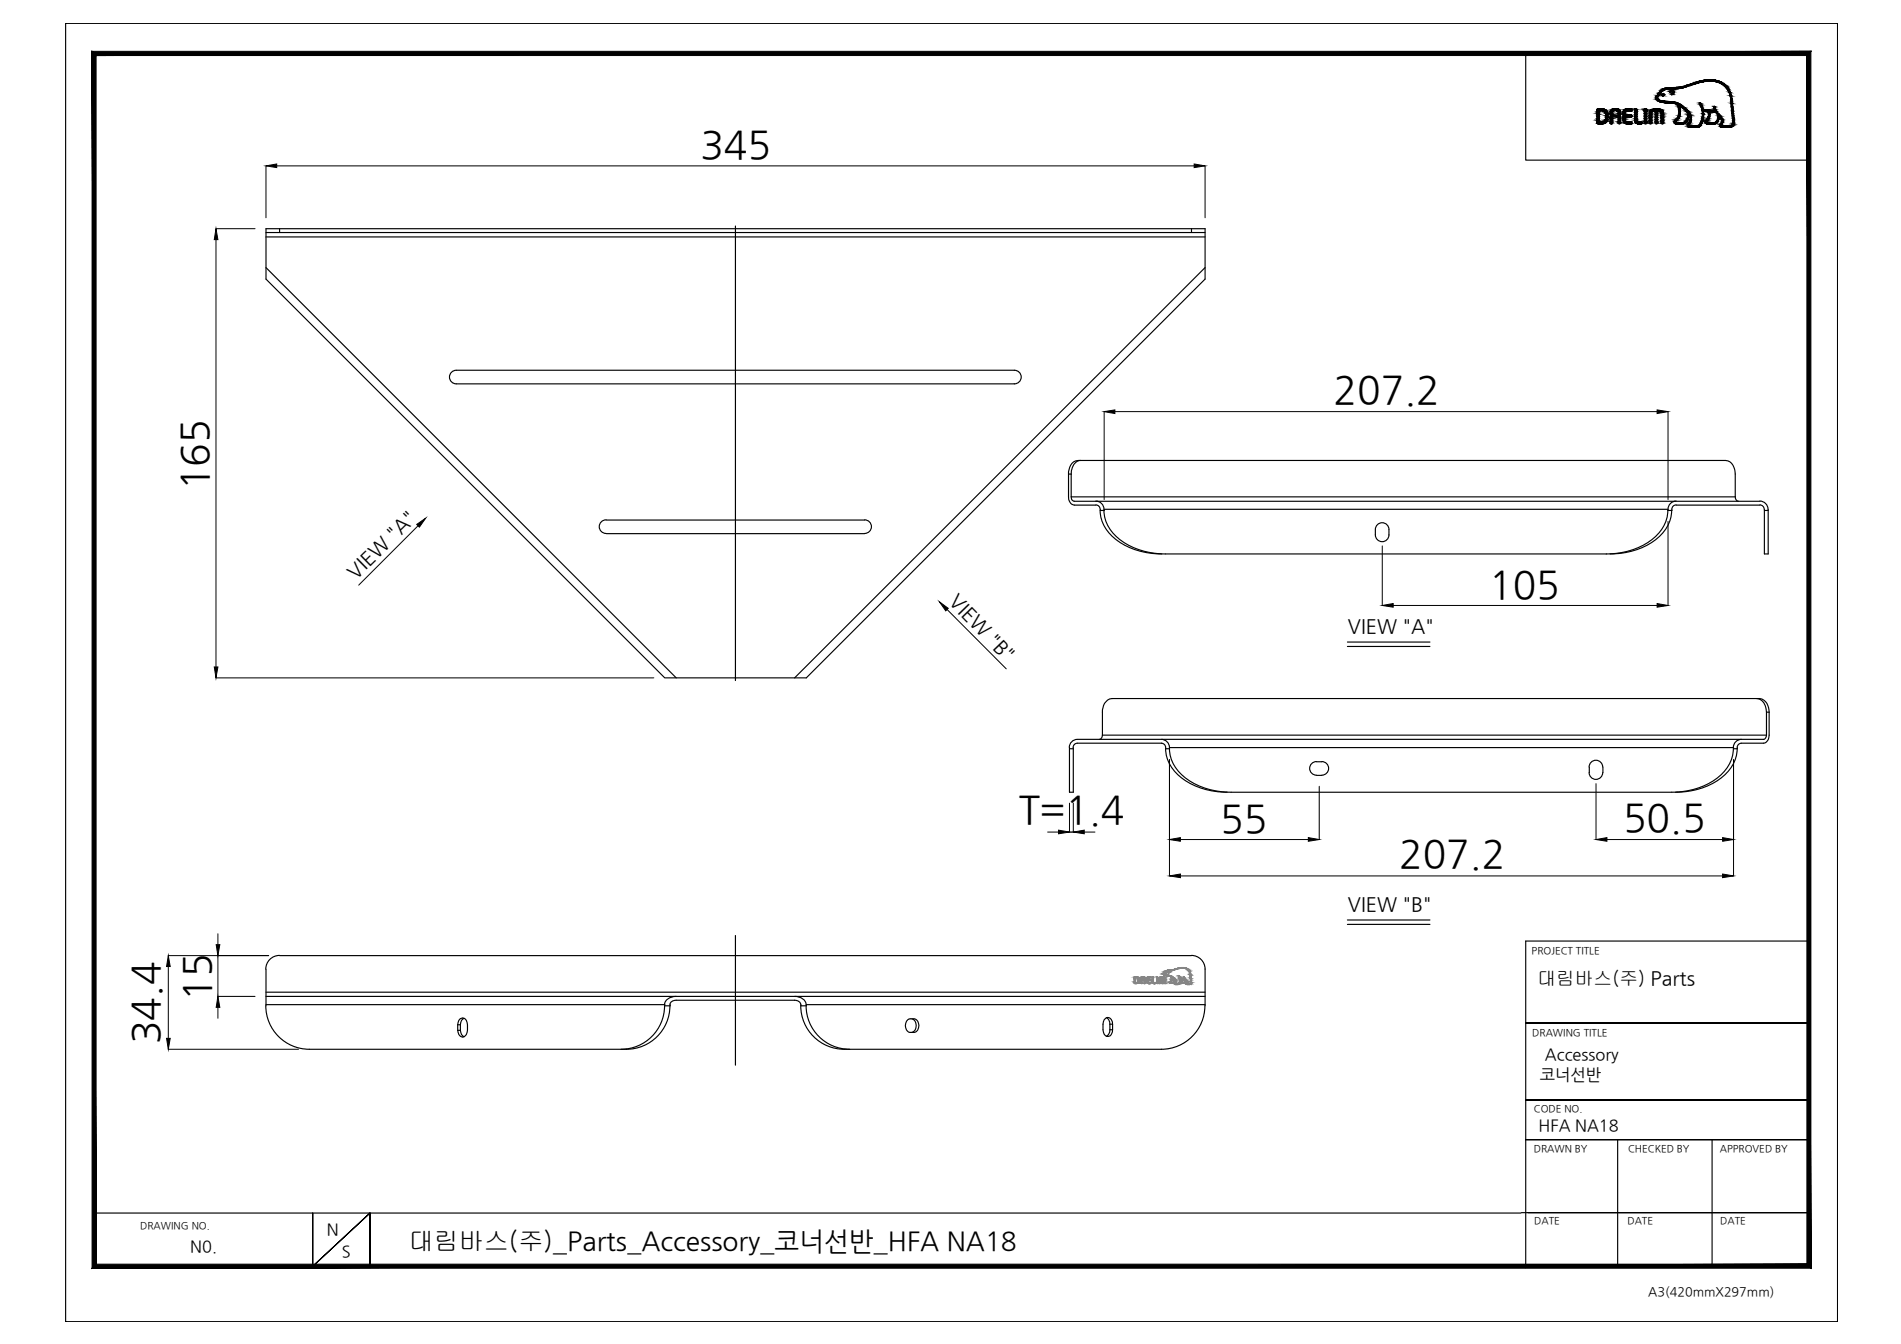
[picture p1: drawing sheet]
<svg xmlns="http://www.w3.org/2000/svg" width="420mm" height="297mm" viewBox="0 0 420 297" stroke-linecap="round" stroke-linejoin="round" font-family="sans-serif">
<defs><g id="words">
<g font-size="8.6">
<text x="154.8" y="34.9">345</text>
<text x="294.8" y="89">207.2</text>
<text x="46" y="108.3" transform="rotate(-90 46 108.3)">165</text>
<text x="329.1" y="132.1">105</text>
<text x="225.2" y="181.9">T=1.4</text>
<text x="269.7" y="183.9">55</text>
<text x="358.7" y="183.6">50.5</text>
<text x="309.2" y="191.6">207.2</text>
<text x="46.5" y="221.2" transform="rotate(-90 46.5 221.2)">15</text>
<text x="35.2" y="230.8" transform="rotate(-90 35.2 230.8)">34.4</text>
</g>
<text font-size="5.5" x="90.3" y="276.3">대림바스(주)_Parts_Accessory_코너선반_HFA NA18</text>
<g font-size="4.3">
<text x="78.6" y="128.1" transform="rotate(-44 78.6 128.1)">VIEW &quot;A&quot;</text>
<text x="209.6" y="133.1" transform="rotate(46 209.6 133.1)">VIEW &quot;B&quot;</text>
<text x="297.9" y="140">VIEW &quot;A&quot;</text>
<text x="297.9" y="201.3">VIEW &quot;B&quot;</text>
</g>
<text font-size="4.1" x="339.8" y="217.6">대림바스(주) Parts</text>
<g font-size="3.6">
<text x="340.3" y="238.8">코너선반</text>
<text x="341.4" y="234.3">Accessory</text>
<text x="340" y="249.9">HFA NA18</text>
<text x="72.2" y="272.8">N</text>
<text x="42.1" y="276.7">N0.</text>
<text x="75.6" y="277.8">S</text>
</g>
<text font-size="2.8" x="364.3" y="286.3">A3(420mmX297mm)</text>
<g font-size="2.2">
<text x="338.5" y="210.7">PROJECT TITLE</text>
<text x="338.7" y="228.9">DRAWING TITLE</text>
<text x="339" y="245.7">CODE NO.</text>
<text x="339" y="254.6">DRAWN BY</text>
<text x="359.9" y="254.6">CHECKED BY</text>
<text x="380.1" y="254.6">APPROVED BY</text>
<text x="31" y="271.7">DRAWING NO.</text>
<text x="339.1" y="270.6">DATE</text>
<text x="359.7" y="270.6">DATE</text>
<text x="380.2" y="270.6">DATE</text>
</g>
</g></defs>
<!-- layer: 0 -->
<g fill="#000" stroke="#000" stroke-width=".22">
<path d="M369.3 19.3h2.9zM369.6 19.3h2.6zM371.4 19.2h1.2zM377.6 17.6h.9zM353.2 27.3h1.1zM353.3 24h1zM353.3 27.3h1zM353.5 24h.6zM359.3 27.3h1.4zM359.6 27.4h.9zM359.7 24h.5zM360 24.5h.7z"/>
<path d="M361.6 27.3h1.3zM361.8 27.3h1.1zM362.1 27.4h.5zM366 21.8h.4zM365.7 24h.8zM367.4 22.6h3.1zM367.6 20.8l.3 .1zM367.5 21.2h.1zM367.5 20.8h.2zM367.6 20.9h.3zM367.9 22.7h2.7zM369.6 20.2h.3z"/>
<path d="M375.7 22.7h.1zM378.3 24.7h.8zM382.4 27.8h.7z"/>
<path d="M367.1 19.9h.6zM367.1 19.9l.5 .1h-.6z"/>
<path d="M367.3 19.9h.7zM367.1 19.9h.6z"/>
<path d="M367.3 19.8h.7zM367.3 19.8l.7 .1z"/>
<path d="M367.4 19.8h.9zM367.3 19.8h.7z"/>
<path d="M367.5 19.7h1.1zM367.4 19.8h.9z"/>
<path d="M367.5 19.7h1.5zM367.5 19.7h1.5z"/>
<path d="M367.5 19.7h1.5zM367.5 19.7h1.1z"/>
<path d="M367.5 19.7h1.5zM367.5 19.7h1.8z"/>
<path d="M367.5 19.7h1.8zM367.5 19.7h2z"/>
<path d="M367.5 19.7h2zM367.5 19.7h2.1z"/>
<path d="M367.5 19.7h2.1zM367.5 19.7h2.6z"/>
<path d="M369.6 19.9l.1 .1zM369.4 20h.3z"/>
<path d="M369.4 20h.4zM369.4 20h.4z"/>
<path d="M367.6 19.6h2.9zM367.6 19.6l2.5 .1z"/>
<path d="M367.7 19.6h3.3zM367.6 19.6h2.9z"/>
<path d="M367.8 19.6h3.7zM367.7 19.6h3.3z"/>
<path d="M367.9 19.5h3.6zM367.9 19.5l3.6 .1z"/>
<path d="M368.2 19.4h3.6zM367.9 19.5h3.6z"/>
<path d="M368.5 19.4h3.6zM368.2 19.4h3.6z"/>
<path d="M369 19.3h3.2zM369 19.3h3.2z"/>
<path d="M369 19.3h3.2zM368.5 19.4h3.6z"/>
<path d="M369.5 19.3h2.7zM369.3 19.3h2.9zM369 19.3h3.2z"/>
<path d="M370.5 19.3h1.8zM369.6 19.3h2.6zM369.5 19.3h2.7z"/>
<path d="M371 19.3h1.4zM370.5 19.3h1.8z"/>
<path d="M371.3 19.2h1.3zM371 19.3h1.4z"/>
<path d="M372.6 18.9v.3l1-.3zM371.4 19.2l1.2-.3v.3zM371.3 19.2h1.3z"/>
<path d="M372.7 18.8h1.1zM372.6 18.9h1z"/>
<path d="M373.7 18.5l.1 .3 1-.3zM372.7 18.8l1-.3 .1 .3z"/>
<path d="M374.1 18.4l.7 .1 .3-.1zM373.7 18.5l.4-.1 .7 .1z"/>
<path d="M374.7 18.2l.4 .2 .8-.2zM374.1 18.4l.6-.2 .4 .2z"/>
<path d="M375.1 18.1l.8 .1 .6-.1zM374.7 18.2l.4-.1 .8 .1z"/>
<path d="M375.1 18.1h1.5zM375.1 18.1h1.4z"/>
<path d="M375.4 18h1.7zM375.1 18.1h1.5z"/>
<path d="M375.5 17.9h2.1zM375.4 18h1.7z"/>
<path d="M375.6 17.9h2.2zM375.5 17.9h2.1z"/>
<path d="M377.6 17.6l1.1 .1zM377.1 17.7h1.6z"/>
<path d="M377.1 17.7h2.1zM376.7 17.7h2.5z"/>
<path d="M376.7 17.7h2.6zM376.5 17.7h2.8z"/>
<path d="M376.5 17.7l3.3 .2zM375.8 17.9l.7-.2 3.3 .2zM375.8 17.9h4zM375.8 17.9h4z"/>
<path d="M375.8 17.9h4.2zM375.6 17.9h4.4z"/>
<path d="M377.8 17.9h2.2zM377.8 17.9h2.2z"/>
<path d="M378.4 17.9l1.8 .1zM378.4 17.9l1.8 .1z"/>
<path d="M379.1 18l1.4 .2zM379.1 18l1.4 .2z"/>
<path d="M379.6 18.2h1zM379.6 18.2h1z"/>
<path d="M379.7 18.2l1.3 .3-.4-.3zM379.7 18.2l1.3 .3h-.6z"/>
<path d="M380.4 18.5h.7zM380.4 18.5h.7z"/>
<path d="M380.5 18.5l.9 .3-.3-.3zM380.5 18.5l.9 .3h-.5z"/>
<path d="M380.9 18.8l.8 .3-.3-.3zM380.9 18.8l.8 .3h-.5z"/>
<path d="M381.2 19.1l.7 .2-.2-.2zM381.2 19.1l.7 .2h-.4z"/>
<path d="M381.5 19.3l.6 .3-.2-.3zM381.5 19.3l.6 .3h-.4z"/>
<path d="M381.7 19.6l.5 .3-.1-.3zM381.7 19.6l.5 .3h-.4z"/>
<path d="M381.8 19.9l.7 .5-.3-.5zM381.8 19.9l.7 .5h-.4z"/>
<path d="M352.9 24.5h.6zM352.9 24.5h.6z"/>
<path d="M352.9 25.7h.6zM352.9 25.7h.6z"/>
<path d="M353.3 27.3l.8 .1zM353.5 27.4h.6z"/>
<path d="M352.9 24.5l.6 .1zM352.9 24.5l.6 .1z"/>
<path d="M352.9 24.6l.6 .1zM352.9 24.6l.6 .1z"/>
<path d="M352.9 24.7l.6 .2v-.2zM352.9 24.7l.6 .2h-.6z"/>
<path d="M352.9 24.9l.6 .2v-.2zM352.9 24.9l.6 .2h-.6z"/>
<path d="M352.9 25.1l.6 .2v-.2zM352.9 25.1l.6 .2h-.6z"/>
<path d="M352.9 25.3l.6 .4v-.4zM352.9 25.3l.6 .4h-.6z"/>
<path d="M352.9 25.7l.6 .5v-.5zM352.9 25.7l.6 .5h-.6z"/>
<path d="M352.9 26.2h.6zM352.9 26.2h.6z"/>
<path d="M352.9 26.2l.6 .3v-.3zM352.9 26.2l.6 .3h-.6z"/>
<path d="M352.9 26.5l.6 .2v-.2zM352.9 26.5l.6 .2h-.6z"/>
<path d="M352.9 26.7l.6 .1v-.1zM352.9 26.7l.6 .1h-.6z"/>
<path d="M352.9 26.8l.6 .1zM352.9 26.8l.6 .1z"/>
<path d="M352.9 26.9h.6zM352.9 26.9h.6zM352.9 26.9h.6zM352.9 26.9h.6z"/>
<path d="M352.9 26.9h.7zM352.9 26.9h.7z"/>
<path d="M352.9 26.9h.9zM352.9 26.9h.9z"/>
<path d="M352.9 24.5h.9zM352.9 24.5h1z"/>
<path d="M352.9 24.5h.9zM352.9 24.5h.6zM352.9 24.5h.6zM352.9 24.5h.6z"/>
<path d="M352.9 26.9h1zM352.9 26.9h1z"/>
<path d="M352.9 24.5h1zM352.9 24.5h1.1z"/>
<path d="M352.9 26.9h1.1zM352.9 26.9h1.1z"/>
<path d="M353.5 24h.8zM353.3 24h1zM353.2 24h1.1z"/>
<path d="M353.2 24h1.2zM353.1 24h1.3z"/>
<path d="M353.1 27.3h1.3zM353.1 27.3h1.2zM353.2 27.3h1.1z"/>
<path d="M353.1 24l1.5 .1zM353.1 24l1.5 .1h-1.6z"/>
<path d="M353 24.1h1.6zM353 24.1h1.6z"/>
<path d="M353 27.3h1.6zM353 27.3h1.4z"/>
<path d="M353 24.1l1.8 .1zM353 24.1l1.8 .1zM352.9 24.2h1.9zM352.9 24.2h1.9z"/>
<path d="M353 27.3h1.6zM353 27.3h1.6z"/>
<path d="M352.9 24.2l2 .1zM352.9 24.2l2 .1z"/>
<path d="M352.9 27.2l1.7 .1 .2-.1zM352.9 27.2l1.7 .1h-1.6z"/>
<path d="M352.9 24.3h2.1zM352.9 24.3h2.1z"/>
<path d="M352.9 27.1h2zM352.9 27.1l1.9 .1zM352.9 27.2h1.9zM352.9 27.2h1.9z"/>
<path d="M352.9 24.3l2.1 .1zM352.9 24.3l2.1 .1z"/>
<path d="M352.9 27.1h2.1zM352.9 27.1h2.1z"/>
<path d="M352.9 27.1h2.1zM352.9 27.1h2z"/>
<path d="M352.9 24.4l2.2 .1zM352.9 24.4l2.2 .1z"/>
<path d="M354 24.5h1.1zM354 24.5h1.1z"/>
<path d="M354.3 24.5l.9 .1zM354.3 24.5l.9 .1z"/>
<path d="M352.9 26.9l2.1 .2 .1-.2zM352.9 26.9l2.1 .2h-2.1z"/>
<path d="M354.4 24.6h.8zM354.4 24.6h.8z"/>
<path d="M354.4 26.8l.8 .1zM354.4 26.9h.8z"/>
<path d="M354.4 26.9h.8zM354 26.9h1.1z"/>
<path d="M354.5 24.6l.7 .2v-.2zM354.5 24.6l.7 .2h-.5z"/>
<path d="M354.7 24.8h.6zM354.7 24.8h.6z"/>
<path d="M354.7 26.7l.5 .1v-.1zM354.4 26.8l.3-.1 .5 .1z"/>
<path d="M354.7 24.8l.6 .2v-.2zM354.7 24.8l.6 .2h-.5z"/>
<path d="M354.7 26.6l.5 .1 .1-.1zM354.7 26.6l.5 .1h-.5z"/>
<path d="M354.8 25l.6 .1-.1-.1zM354.8 25l.6 .1h-.6z"/>
<path d="M354.8 26.4l.5 .2v-.2zM354.8 26.4l.5 .2h-.6z"/>
<path d="M354.8 25.1l.6 .2v-.2zM354.8 25.1l.6 .2h-.5z"/>
<path d="M354.9 25.3l.5 .1zM354.9 25.3l.5 .1zM354.9 25.4h.5zM354.9 25.4h.5zM354.9 25.4h.5zM354.9 25.4h.5z"/>
<path d="M354.9 25.4h.5zM354.9 25.4h.5z"/>
<path d="M354.9 25.4l.5 .1zM354.9 25.4l.5 .1z"/>
<path d="M354.9 25.5l.5 .1zM354.9 25.5l.5 .1z"/>
<path d="M354.9 25.6l.5 .1v-.1zM354.9 25.6l.5 .1h-.5zM354.9 25.7h.5zM354.9 25.7h.5z"/>
<path d="M354.9 25.7l.5 .2v-.2zM354.9 25.7l.5 .2h-.5z"/>
<path d="M354.9 25.9l.5 .1zM354.9 25.9l.5 .1z"/>
<path d="M354.9 26l.5 .3v-.3zM354.9 26l.5 .3h-.6z"/>
<path d="M354.8 26.3h.6zM354.8 26.3l.5 .1z"/>
<path d="M355.9 25h.5zM355.9 25h.5z"/>
<path d="M355.9 25.3h.5zM355.9 25.3h.5z"/>
<path d="M355.9 25.9h.5zM355.9 25.9h.5z"/>
<path d="M355.9 27.3h.4zM355.9 27.3h.4z"/>
<path d="M356 27.3h.3zM356 27.3h.3z"/>
<path d="M355.9 27.2h.5zM355.9 27.2h.5z"/>
<path d="M355.9 27.2h.5zM355.9 27.2h.5zM355.9 27.2h.5zM355.9 27.2h.5z"/>
<path d="M355.9 27.2l.5 .1zM355.9 27.2l.5 .1z"/>
<path d="M355.9 27.3h.5zM355.9 27.3h.4z"/>
<path d="M355.9 24.7h.5zM355.9 24.7h.5z"/>
<path d="M355.9 24.7l.5 .3v-.3zM355.9 24.7l.5 .3h-.5z"/>
<path d="M355.9 25h.5zM355.9 25h.5z"/>
<path d="M355.9 25l.5 .1zM355.9 25l.5 .1z"/>
<path d="M355.9 25.1l.5 .1v-.1zM355.9 25.1l.5 .1h-.5z"/>
<path d="M355.9 25.2l.5 .1v-.1zM355.9 25.2l.5 .1h-.5z"/>
<path d="M355.9 25.3l.5 .1zM355.9 25.3l.5 .1z"/>
<path d="M355.9 25.9l.5 .1zM355.9 25.9l.5 .1z"/>
<path d="M355.9 26l.5 .1v-.1zM355.9 26l.5 .1h-.5z"/>
<path d="M355.9 26.1l.5 .1v-.1zM355.9 26.1l.5 .1h-.5z"/>
<path d="M355.9 26.2l.5 .3v-.3zM355.9 26.2l.5 .3h-.5z"/>
<path d="M355.9 26.5h.5zM355.9 26.5h.5z"/>
<path d="M355.9 26.5l.5 .4v-.4zM355.9 26.5l.5 .4h-.5z"/>
<path d="M355.9 26.9h.5zM355.9 26.9h.5z"/>
<path d="M355.9 26.9l.5 .2v-.2zM355.9 26.9l.5 .2h-.5z"/>
<path d="M355.9 27.1l.5 .1zM355.9 27.1l.5 .1z"/>
<path d="M355.9 24.6l.5 .1 .1-.1zM355.9 24.6l.5 .1h-.5z"/>
<path d="M356 24.6h.6zM355.9 24.6h.6z"/>
<path d="M356 24.5h.7zM356 24.5l.6 .1z"/>
<path d="M356 24.5h.9zM356 24.5h.7z"/>
<path d="M356.9 24h.5zM356.6 24h.8z"/>
<path d="M356.6 24l1 .1zM356.4 24.1h1.2z"/>
<path d="M356.4 24.1h1.4zM356.3 24.1h1.5z"/>
<path d="M357.6 24.7h.6zM357.6 24.7h.6z"/>
<path d="M357.7 25h.5zM357.7 25h.5z"/>
<path d="M357.7 25.3h.5zM357.7 25.3h.5z"/>
<path d="M357.7 27.2h.5zM357.7 27.2h.5z"/>
<path d="M357.7 27.3h.4zM357.7 27.3h.4z"/>
<path d="M356.3 24.1l1.6 .2-.1-.2zM356.3 24.1l1.6 .2h-1.8z"/>
<path d="M356.1 24.3l1.9 .1-.1-.1zM356.1 24.3l1.9 .1h-2z"/>
<path d="M356 24.4l2.1 .1zM356 24.4l2.1 .1z"/>
<path d="M357.2 24.5h.9zM357.2 24.5h.9z"/>
<path d="M357.4 24.5l.7 .1zM357.4 24.5l.7 .1z"/>
<path d="M357.5 24.6h.6zM357.5 24.6h.6z"/>
<path d="M357.5 24.6l.7 .1-.1-.1zM357.5 24.6l.7 .1h-.6z"/>
<path d="M357.7 27.3h.4zM357.7 27.3h.3z"/>
<path d="M357.6 24.7l.6 .3v-.3zM357.6 24.7l.6 .3h-.5z"/>
<path d="M357.7 25h.5zM357.7 25h.5z"/>
<path d="M357.7 25l.5 .1zM357.7 25l.5 .1z"/>
<path d="M357.7 25.1l.5 .1v-.1zM357.7 25.1l.5 .1h-.5z"/>
<path d="M357.7 25.2l.5 .1v-.1zM357.7 25.2l.5 .1h-.5z"/>
<path d="M357.7 25.3l.5 .1zM357.7 25.3l.5 .1z"/>
<path d="M355.9 25.4l2.3 .3v-.3zM355.9 25.4l2.3 .3h-2.3z"/>
<path d="M355.9 25.7l2.3 .2v-.2zM355.9 25.7l2.3 .2h-2.3z"/>
<path d="M357.7 25.9l.5 .1zM357.7 25.9l.5 .1z"/>
<path d="M357.7 26l.5 .1v-.1zM357.7 26l.5 .1h-.5z"/>
<path d="M357.7 26.1h.5zM357.7 26.1h.5z"/>
<path d="M357.7 26.1l.5 .4v-.4zM357.7 26.1l.5 .4h-.5z"/>
<path d="M357.7 26.5h.5zM357.7 26.5h.5z"/>
<path d="M357.7 26.5l.5 .4v-.4zM357.7 26.5l.5 .4h-.5z"/>
<path d="M357.7 26.9l.5 .1v-.1zM357.7 26.9l.5 .1h-.5z"/>
<path d="M357.7 27l.5 .1v-.1zM357.7 27l.5 .1h-.5z"/>
<path d="M357.7 27.1l.5 .1zM357.7 27.1l.5 .1z"/>
<path d="M357.7 27.2h.5zM357.7 27.2h.5z"/>
<path d="M357.7 27.2h.5zM357.7 27.2l.4 .1z"/>
<path d="M358.8 24.5h.9zM358.8 24.5h.9zM358.8 24.5h.9zM358.8 24.5h.9z"/>
<path d="M358.8 26.9h1.9zM358.8 26.9h1.9z"/>
<path d="M358.8 24.6l.5 .3v-.3zM358.8 24.6l.5 .3h-.6z"/>
<path d="M358.7 24.9h.6zM358.7 24.9h.6z"/>
<path d="M358.7 24.9l.6 .1zM358.7 24.9l.6 .1z"/>
<path d="M358.7 25l.6 .1v-.1zM358.7 25l.6 .1h-.6zM358.7 25.1h.6zM358.7 25.1h.6z"/>
<path d="M358.7 25.1l.6 .2v-.2zM358.7 25.1l.6 .2h-.6z"/>
<path d="M358.7 25.3l.6 .1zM358.7 25.3l.6 .1z"/>
<path d="M358.7 25.9l.6 .1v-.1zM358.7 25.9l.6 .1h-.6z"/>
<path d="M358.7 26l.6 .2v-.2zM358.7 26l.6 .2h-.6z"/>
<path d="M358.7 26.2l.6 .1zM358.7 26.2l.6 .1z"/>
<path d="M358.7 26.3l.6 .1v-.1zM358.7 26.3l.6 .1h-.6z"/>
<path d="M358.7 26.4l.6 .1zM358.7 26.4l.6 .1z"/>
<path d="M358.7 26.5h.6zM358.7 26.5h.6z"/>
<path d="M358.7 26.5h.6zM358.7 26.5h.6z"/>
<path d="M358.7 26.5l.6 .2v-.2zM358.7 26.5l.6 .2h-.5z"/>
<path d="M358.8 26.7l.5 .1zM358.8 26.7l.5 .1z"/>
<path d="M358.8 26.8l.7 .1zM358.8 26.8l.7 .1z"/>
<path d="M358.8 24.6h.6zM358.8 24.6h.5z"/>
<path d="M358.8 24.5h.7zM358.8 24.5h.8z"/>
<path d="M358.8 24.5h.7zM358.8 24.5l.6 .1z"/>
<path d="M358.8 26.9h.9zM358.8 26.9h.9z"/>
<path d="M358.8 24.5h.8zM358.8 24.5h.8z"/>
<path d="M358.8 24.5h.8zM358.8 24.5h.9z"/>
<path d="M359.6 27.4h.6zM359.7 27.4h.5z"/>
<path d="M358.8 26.9h.9zM358.8 26.9h.9z"/>
<path d="M359.7 24h.7zM359.6 24h.8z"/>
<path d="M359.6 24h1zM359.5 24h1.1z"/>
<path d="M360.6 24.5h.1zM360.6 24.5h.1z"/>
<path d="M358.7 25.4h2zM358.7 25.4h2z"/>
<path d="M359.5 24h1.2zM359.4 24h1.3z"/>
<path d="M359.6 27.3h1zM359.6 27.3l.9 .1z"/>
<path d="M358.7 25.4l2 .2v-.2zM358.7 25.4l2 .2h-2z"/>
<path d="M358.7 25.8h2zM358.7 25.8l1.9 .1z"/>
<path d="M359.4 24l1.3 .1zM359.3 24.1h1.4z"/>
<path d="M359.3 24.1h1.4zM359.2 24.1h1.5z"/>
<path d="M359.2 24.1l1.5 .1zM359 24.2h1.7z"/>
<path d="M359 24.2l1.7 .1zM359 24.2l1.7 .1z"/>
<path d="M359 24.3l1.7 .1v-.1zM359 24.3l1.7 .1h-1.9z"/>
<path d="M358.8 24.4l1.9 .1zM358.8 24.4l1.9 .1z"/>
<path d="M359.7 24.5h1zM359.7 24.5h1z"/>
<path d="M359.8 24.5h.9zM359.8 24.5h.9zM360 24.5h.7z"/>
<path d="M360.2 24.5h.5zM360.2 24.5h.5z"/>
<path d="M358.7 25.6l2 .1v-.1zM358.7 25.6l2 .1h-2z"/>
<path d="M358.7 25.7h2zM358.7 25.7h2z"/>
<path d="M358.7 25.7h2zM358.7 25.7l2 .1z"/>
<path d="M358.8 26.9l1.9 .2v-.2zM358.8 26.9l1.9 .2h-1.7z"/>
<path d="M359 27.1l1.7 .1zM359 27.1l1.7 .1z"/>
<path d="M359 27.2l1.7 .1v-.1zM359 27.2l1.7 .1h-1.5z"/>
<path d="M359.2 27.3h1.5zM359.2 27.3h1.5zM359.3 27.3h1.4z"/>
<path d="M359.5 27.3h1.2zM359.5 27.3h1.2z"/>
<path d="M359.5 27.3h1.2zM359.5 27.3h1.1z"/>
<path d="M361.3 26.9h1.6zM361.3 26.9h1.6z"/>
<path d="M361.4 24l.4 .1zM361.3 24.1h.5zM361.3 24.1h.5zM361.3 24.1h.5z"/>
<path d="M361.3 24.1l.5 .1v-.1zM361.3 24.1l.5 .1h-.5zM361.3 24.2h.5zM361.3 24.2h.5zM361.3 24.2h.5zM361.3 24.2h.5z"/>
<path d="M361.3 24.2l.5 .1zM361.3 24.2l.5 .1zM361.3 24.3h.5zM361.3 24.3h.5z"/>
<path d="M361.3 24.3l.5 .3v-.3zM361.3 24.3l.5 .3h-.5zM361.3 24.6h.5zM361.3 24.6h.5z"/>
<path d="M361.3 24.6l.5 .3v-.3zM361.3 24.6l.5 .3h-.5zM361.3 24.9h.5zM361.3 24.9h.5z"/>
<path d="M361.3 24.9l.5 .5v-.5zM361.3 24.9l.5 .5h-.5z"/>
<path d="M361.3 25.4h.5zM361.3 25.4h.5z"/>
<path d="M361.3 25.4l.5 .4v-.4zM361.3 25.4l.5 .4h-.5z"/>
<path d="M361.3 25.8h.5zM361.3 25.8h.5z"/>
<path d="M361.3 25.8l.5 .4v-.4zM361.3 25.8l.5 .4h-.5z"/>
<path d="M361.3 26.2h.5zM361.3 26.2h.5z"/>
<path d="M361.3 26.2l.5 .2v-.2zM361.3 26.2l.5 .2h-.5z"/>
<path d="M361.3 26.4l.5 .1zM361.3 26.4l.5 .1z"/>
<path d="M361.3 26.5h.5zM361.3 26.5h.5z"/>
<path d="M361.3 26.5h.5zM361.3 26.5h.5zM361.3 26.5h.5zM361.3 26.5h.5z"/>
<path d="M361.3 26.5l.5 .1zM361.3 26.5l.5 .1z"/>
<path d="M361.3 26.6l.5 .1v-.1zM361.3 26.6l.5 .1h-.5z"/>
<path d="M361.3 26.7l.6 .1zM361.3 26.7l.6 .1zM361.3 26.8h.6zM361.3 26.8h.6z"/>
<path d="M361.3 26.8l.7 .1zM361.3 26.8l.7 .1z"/>
<path d="M361.3 26.9h.9zM361.3 26.9h.9z"/>
<path d="M362.2 27.4h.2zM362.1 27.4h.3z"/>
<path d="M361.9 27.3h.8zM361.9 27.3h.8zM361.9 27.3h.8zM361.9 27.3h.9z"/>
<path d="M361.9 27.3h.8zM361.9 27.3l.7 .1z"/>
<path d="M361.3 26.9l1.6 .1zM361.3 26.9l1.6 .1z"/>
<path d="M361.3 27l1.6 .1v-.1zM361.3 27l1.6 .1h-1.4zM361.5 27.1h1.4zM361.5 27.1h1.4z"/>
<path d="M361.5 27.1l1.4 .2v-.2zM361.5 27.1l1.4 .2h-1.3zM361.6 27.3h1.3z"/>
<path d="M361.6 27.3h1.3zM361.6 27.3h1.3zM361.8 27.3h1.1z"/>
<path d="M361.9 27.3h1zM361.9 27.3h.9z"/>
<path d="M363.6 24l.3 .1zM363.5 24.1h.4zM363.5 24.1h.4zM363.5 24.1h.4z"/>
<path d="M363.5 24.1l.5 .1-.1-.1zM363.5 24.1l.5 .1h-.6zM363.4 24.2h.6zM363.4 24.2h.6zM363.4 24.2h.6zM363.4 24.2h.6z"/>
<path d="M363.5 27.3h.4zM363.5 27.3h.3z"/>
<path d="M363.4 24.2l.6 .1v-.1zM363.4 24.2l.6 .1h-.6zM363.4 24.3h.6zM363.4 24.3h.6z"/>
<path d="M363.4 24.3l.6 .2v-.2zM363.4 24.3l.6 .2h-.6zM363.4 24.5h.6zM363.4 24.5h.6z"/>
<path d="M363.4 24.5l.6 .2v-.2zM363.4 24.5l.6 .2h-.6zM363.4 24.7h.6zM363.4 24.7h.6z"/>
<path d="M363.4 24.7l.6 .4v-.4zM363.4 24.7l.6 .4h-.6zM363.4 25.1h.6zM363.4 25.1h.6z"/>
<path d="M363.4 25.1l.6 .6v-.6zM363.4 25.1l.6 .6h-.6zM363.4 25.7h.6zM363.4 25.7h.6z"/>
<path d="M363.4 25.7l.6 .5v-.5zM363.4 25.7l.6 .5h-.6zM363.4 26.2h.6zM363.4 26.2h.6z"/>
<path d="M363.4 26.2l.6 .6v-.6zM363.4 26.2l.6 .6h-.6zM363.4 26.8h.6zM363.4 26.8h.6z"/>
<path d="M363.4 26.8l.6 .1v-.1zM363.4 26.8l.6 .1h-.6zM363.4 26.9h.6zM363.4 26.9h.6z"/>
<path d="M363.4 26.9l.6 .2v-.2zM363.4 26.9l.6 .2h-.6zM363.4 27.1h.6zM363.4 27.1h.6z"/>
<path d="M363.4 27.1l.6 .1zM363.4 27.1l.6 .1zM363.4 27.2h.6zM363.4 27.2h.6z"/>
<path d="M363.4 27.2h.6zM363.4 27.2h.6z"/>
<path d="M363.4 27.2h.6zM363.4 27.2l.5 .1zM363.5 27.3h.4zM363.5 27.3h.4z"/>
<path d="M364.5 26.3h.6zM364.5 26.3h.6z"/>
<path d="M364.5 26.6h.6zM364.5 26.6h.6z"/>
<path d="M364.5 26.9h.6zM364.5 26.9h.6z"/>
<path d="M364.5 27.1h.6zM364.5 27.1h.6z"/>
<path d="M364.6 27.3h.4zM364.6 27.3h.4z"/>
<path d="M364.6 24.7h.6zM364.6 24.7h.6z"/>
<path d="M364.6 27.3h.4zM364.6 27.3h.3z"/>
<path d="M364.6 24.9l.5 .1zM364.6 24.9l.5 .1z"/>
<path d="M364.6 25l.5 .1v-.1zM364.6 25l.5 .1h-.5z"/>
<path d="M364.6 25.1l.5 .3v-.3zM364.6 25.1l.5 .3h-.6z"/>
<path d="M364.5 25.4h.6zM364.5 25.4h.6z"/>
<path d="M364.5 25.4h.6zM364.5 25.4h.6z"/>
<path d="M364.5 25.4l.6 .1zM364.5 25.4l.6 .1z"/>
<path d="M364.5 25.5l.6 .2v-.2zM364.5 25.5l.6 .2h-.6z"/>
<path d="M364.5 25.7h.6zM364.5 25.7h.6z"/>
<path d="M364.5 25.7l.6 .3v-.3zM364.5 25.7l.6 .3h-.6z"/>
<path d="M364.5 26h.6zM364.5 26h.6z"/>
<path d="M364.5 26l.6 .3v-.3zM364.5 26l.6 .3h-.6z"/>
<path d="M364.5 26.3l.6 .3v-.3zM364.5 26.3l.6 .3h-.6z"/>
<path d="M364.5 26.6l.6 .3v-.3zM364.5 26.6l.6 .3h-.6z"/>
<path d="M364.5 26.9l.6 .2v-.2zM364.5 26.9l.6 .2h-.6z"/>
<path d="M364.5 27.1l.6 .1zM364.5 27.1l.6 .1z"/>
<path d="M364.5 27.2h.6zM364.5 27.2l.5 .1z"/>
<path d="M364.6 24.8l.5 .1v-.1zM364.6 24.8l.5 .1h-.5z"/>
<path d="M364.6 24.7h.6zM364.6 24.7l.5 .1z"/>
<path d="M364.6 24.6h.7zM364.6 24.6l.6 .1z"/>
<path d="M364.7 24.6h.7zM364.7 24.6h.6z"/>
<path d="M364.7 24.5h.9zM364.7 24.5h1z"/>
<path d="M364.7 24.5h.9zM364.7 24.5l.7 .1z"/>
<path d="M364.7 24.5h1zM364.7 24.5h1.1z"/>
<path d="M365.8 24.5h1.7zM365.8 24.5h1.7z"/>
<path d="M365.8 24.5h.6zM365.8 24.5h.6z"/>
<path d="M365.8 25.4h.6zM365.8 25.4h.6z"/>
<path d="M365.9 27.3h.4zM365.9 27.3h.4z"/>
<path d="M366 21.5l.3 .1zM366 21.5l.3 .1z"/>
<path d="M366 21.6l.4 .2-.1-.2zM366 21.6l.4 .2h-.4zM366 21.8h.4z"/>
<path d="M365.9 27.3h.4zM365.9 27.3h.3z"/>
<path d="M366 21.8l.5 .1-.1-.1zM366 21.8l.5 .1h-.4z"/>
<path d="M366.4 24.5h1.1zM366.4 24.5h1.1z"/>
<path d="M365.8 24.5l.6 .1zM365.8 24.5l.6 .1zM365.8 24.6h.6zM365.8 24.6h.6z"/>
<path d="M365.8 24.6h.6zM365.8 24.6h.6zM365.8 24.6h.6zM365.8 24.6h.6z"/>
<path d="M365.8 24.6l.6 .4v-.4zM365.8 24.6l.6 .4h-.6zM365.8 25h.6zM365.8 25h.6z"/>
<path d="M365.8 25l.6 .4v-.4zM365.8 25l.6 .4h-.6z"/>
<path d="M365.8 25.4l.6 .5v-.5zM365.8 25.4l.6 .5h-.6zM365.8 25.9h.6zM365.8 25.9h.6z"/>
<path d="M365.8 25.9l.6 .5v-.5zM365.8 25.9l.6 .5h-.6zM365.8 26.4h.6zM365.8 26.4h.6z"/>
<path d="M365.8 26.4l.6 .4v-.4zM365.8 26.4l.6 .4h-.6zM365.8 26.8h.6zM365.8 26.8h.6z"/>
<path d="M365.8 26.8l.6 .3v-.3zM365.8 26.8l.6 .3h-.6zM365.8 27.1h.6zM365.8 27.1h.6z"/>
<path d="M365.8 27.1l.6 .1zM365.8 27.1l.6 .1zM365.8 27.2h.6zM365.8 27.2h.6z"/>
<path d="M365.8 27.2h.6zM365.8 27.2h.6z"/>
<path d="M365.8 27.2h.6zM365.8 27.2l.5 .1z"/>
<path d="M366 21.3l.4 .1zM366 21.3l.4 .1z"/>
<path d="M366 21.4l.3 .1 .1-.1zM366 21.4l.3 .1h-.3z"/>
<path d="M366.1 21.9l.5 .1zM366.1 21.9l.5 .1z"/>
<path d="M365.7 24l1.1 .1zM365.4 24.1h1.4z"/>
<path d="M366.1 21.2l.3 .1 .2-.1zM366.1 21.2l.3 .1h-.4z"/>
<path d="M366.1 22l.7 .2zM366.1 22l.7 .2h-.5z"/>
<path d="M366.2 21.1h.4zM366.2 21.1l.4 .1h-.5z"/>
<path d="M366.4 20.8l.2 .3 .2-.3zM366.4 20.8l.2 .3h-.4z"/>
<path d="M366.3 22.2h.8zM366.3 22.2h.8z"/>
<path d="M365.4 24.1l1.7 .1zM365.1 24.2h2z"/>
<path d="M366.5 20.7l.3 .1 .1-.1zM366.5 20.7l.3 .1h-.4z"/>
<path d="M366.6 20.7h.4zM366.6 20.7h.3z"/>
<path d="M366.6 20.5l.4 .2 .1-.2zM366.6 20.5l.4 .2h-.4z"/>
<path d="M366.3 22.2l.9 .1zM366.3 22.2l.9 .1z"/>
<path d="M366.7 20.5h.4zM366.6 20.5h.5z"/>
<path d="M365.1 24.2l2.3 .1zM364.9 24.3h2.5z"/>
<path d="M367.1 27.1h.6zM367.1 27.1h.6z"/>
<path d="M366.4 22.3l1 .1zM366.4 22.3l1 .1z"/>
<path d="M367.2 27.3h.5zM367.2 27.3h.5z"/>
<path d="M366.8 20.2l.3 .3 .2-.3zM366.8 20.2l.3 .3h-.4z"/>
<path d="M367.3 20.9h.6zM367.3 20.9h.6z"/>
<path d="M364.9 24.3l2.6 .1-.1-.1zM364.9 24.3l2.6 .1h-2.8z"/>
<path d="M367 20.1l.3 .1 .2-.1zM366.8 20.2l.2-.1 .3 .1zM366.8 20.2h.5zM366.8 20.2h.5z"/>
<path d="M366.5 22.4h1zM366.5 22.4h1z"/>
<path d="M366.5 22.4h1zM366.5 22.4h1z"/>
<path d="M364.7 24.4l2.8 .1zM364.7 24.4l2.8 .1z"/>
<path d="M366.4 24.5l1.2 .1zM366.4 24.5l1.2 .1z"/>
<path d="M366.6 24.6h1zM366.6 24.6h1z"/>
<path d="M366.8 24.6h.8zM366.8 24.6h.8z"/>
<path d="M366.9 24.6l.7 .1zM366.9 24.6l.7 .1zM367 24.7h.6zM367 24.7h.6z"/>
<path d="M367 20h.6zM367 20l.5 .1z"/>
<path d="M367 24.7l.7 .1-.1-.1zM367 24.7l.7 .1z"/>
<path d="M367.4 21.2h.3zM367.4 21.2h.3z"/>
<path d="M367.4 21.2h.3zM367.4 21.2h.2z"/>
<path d="M367.1 24.8l.6 .1v-.1zM367.1 24.8l.6 .1h-.6z"/>
<path d="M367.1 24.9l.6 .1zM367.1 24.9l.6 .1z"/>
<path d="M367.1 25l.6 .1v-.1zM367.1 25l.6 .1h-.6z"/>
<path d="M367.2 27.3h.5zM367.2 27.3h.4z"/>
<path d="M367.5 20.8h.3zM367.4 20.8h.4z"/>
<path d="M367.1 25.1l.6 .3v-.3zM367.1 25.1l.6 .3h-.6z"/>
<path d="M367.1 25.4h.6zM367.1 25.4h.6z"/>
<path d="M367.1 25.4h.6zM367.1 25.4h.6z"/>
<path d="M367.1 25.4l.6 .1zM367.1 25.4l.6 .1z"/>
<path d="M367.1 25.5l.6 .2v-.2zM367.1 25.5l.6 .2h-.6z"/>
<path d="M367.1 25.7h.6zM367.1 25.7h.6z"/>
<path d="M367.1 25.7l.6 .3v-.3zM367.1 25.7l.6 .3h-.6z"/>
<path d="M367.1 26h.6zM367.1 26h.6z"/>
<path d="M367.1 26l.6 .3v-.3zM367.1 26l.6 .3h-.6zM367.1 26.3h.6zM367.1 26.3h.6z"/>
<path d="M367.1 26.3l.6 .3v-.3zM367.1 26.3l.6 .3h-.6zM367.1 26.6h.6zM367.1 26.6h.6z"/>
<path d="M367.1 26.6l.6 .3v-.3zM367.1 26.6l.6 .3h-.6zM367.1 26.9h.6zM367.1 26.9h.6z"/>
<path d="M367.1 26.9l.6 .2v-.2zM367.1 26.9l.6 .2h-.6z"/>
<path d="M367.1 27.1l.6 .1zM367.1 27.1l.6 .1z"/>
<path d="M367.1 27.2h.6zM367.1 27.2l.6 .1z"/>
<path d="M366.5 22.4h1.2zM366.5 22.4h1.2z"/>
<path d="M366.5 22.4h1.4zM366.5 22.4h1.4z"/>
<path d="M367.4 21.1h.4zM367.4 21.1l.3 .1z"/>
<path d="M367.4 20.8h.5zM367.4 20.8h.5z"/>
<path d="M367.3 21h.6zM367.3 21l.5 .1zM367.4 21.1h.4zM367.4 21.1h.4z"/>
<path d="M367.6 20.9h.3zM367.3 20.9h.6z"/>
<path d="M367.3 20.9l.6 .1zM367.3 20.9l.6 .1z"/>
<path d="M367.3 21h.6zM367.3 21h.6z"/>
<path d="M366.6 22.4h1.4zM366.6 22.4h1.4z"/>
<path d="M366.6 22.4h2.5zM366.6 22.4h2.5z"/>
<path d="M369.1 20.4h.1zM369.1 20.4h.1z"/>
<path d="M366.6 22.4h2.7zM366.6 22.4h2.7z"/>
<path d="M369.1 20.3l.1 .1zM369.1 20.3l.1 .1zM369.1 20.4h.1z"/>
<path d="M369 20.3h.3zM369 20.3h.2z"/>
<path d="M366.7 22.4l2.9 .1zM366.7 22.4l2.9 .1z"/>
<path d="M369.1 20.2h.3zM369.1 20.2l.2 .1zM369 20.3h.3zM369 20.3h.3z"/>
<path d="M369.5 20.8h.2zM369.5 20.8h.2z"/>
<path d="M369.1 20.2h.4zM369.1 20.2h.3zM369.1 20.2h.3zM369.1 20.2h.3z"/>
<path d="M366.8 22.5h3.2zM366.8 22.5h3.2z"/>
<path d="M369.5 20.9h.1zM369.5 20.9h.1z"/>
<path d="M369.5 20.8h.2zM369.5 20.8l.1 .1z"/>
<path d="M369.3 20l.6 .1zM369.2 20.1h.7z"/>
<path d="M369.6 20.7h.2zM369.6 20.7h.2z"/>
<path d="M369.5 20.7h.3zM369.5 20.7l.2 .1z"/>
<path d="M369.2 20.1l.7 .1zM369.1 20.2h.8z"/>
<path d="M369.5 20.2h.4zM369.5 20.2h.4zM369.6 20.2h.3z"/>
<path d="M369.7 20.6h.2zM369.7 20.6h.2z"/>
<path d="M369.6 20.6h.3zM369.6 20.6l.2 .1h-.2z"/>
<path d="M369.6 20.2l.3 .1zM369.6 20.2l.3 .1z"/>
<path d="M369.7 20.3l.2 .1zM369.7 20.3l.2 .1zM369.7 20.4h.2zM369.7 20.4h.2z"/>
<path d="M369.7 20.4l.2 .2v-.2zM369.7 20.4l.2 .2h-.2z"/>
<path d="M366.9 22.5l3.4 .1zM366.9 22.5l3.4 .1z"/>
<path d="M370 26.9h.4zM370 26.9h.4z"/>
<path d="M370.1 27.1h2.5zM370.1 27.1h2.5z"/>
<path d="M367.1 22.6h3.4zM367.1 22.6h3.4zM367.4 22.6h3.1zM367.4 22.6h3.1zM367.4 22.6h3.1zM367.4 22.6h3.1zM367.4 22.6h3.1z"/>
<path d="M370 26.9l.4 .2v-.2zM370 26.9l.4 .2h-.4z"/>
<path d="M370 27.1h.6zM370 27.1h.6z"/>
<path d="M370.1 26.8l.3 .1v-.1zM370.1 26.8l.3 .1h-.4z"/>
<path d="M370.1 26.8h.4zM370.1 26.8h.3z"/>
<path d="M367.5 22.6l3.1 .1zM367.5 22.6l3.1 .1z"/>
<path d="M370.1 26.7h.4zM370.1 26.7l.4 .1z"/>
<path d="M367.7 22.7h2.9zM367.7 22.7h2.9zM367.9 22.7h2.7z"/>
<path d="M368 22.7h2.6zM368 22.7h2.6z"/>
<path d="M368 22.7l2.8 .1zM368 22.7l2.8 .1z"/>
<path d="M370.2 26.6l.3 .1 .2-.1zM370.2 26.6l.3 .1h-.4z"/>
<path d="M370.3 26.5h.4zM370.3 26.5h.5z"/>
<path d="M370.3 26.5h.4zM370.3 26.5l.4 .1h-.5z"/>
<path d="M369 22.8h1.9zM369 22.8h1.9z"/>
<path d="M370.3 26.5h.5zM370.3 26.5h.5z"/>
<path d="M369.6 22.8l1.4 .1zM369.6 22.8l1.4 .1z"/>
<path d="M370.5 26.2l.3 .3 .2-.3zM370.5 26.2l.3 .3h-.5z"/>
<path d="M369.8 22.9h1.2zM369.8 22.9h1.2z"/>
<path d="M370 22.9l1.2 .1zM370 22.9l1.2 .1z"/>
<path d="M370.6 26.2h.4zM370.6 26.2h.4h-.5z"/>
<path d="M370.8 26l.2 .2 .1-.2zM370.8 26l.2 .2h-.4z"/>
<path d="M370.8 26h.4zM370.8 26h.3z"/>
<path d="M370.9 23.3l.3 .1zM370.9 23.3l.3 .1z"/>
<path d="M370.9 23.4l.3 .1zM370.9 23.4l.3 .1z"/>
<path d="M370.4 23l1 .1zM370.4 23l1 .1z"/>
<path d="M370.9 23.5l.3 .2v-.2zM370.9 23.5l.3 .2h-.2z"/>
<path d="M371 23.7h.3zM371 23.7h.3z"/>
<path d="M371 25.6l.2 .1zM371 25.6l.2 .1z"/>
<path d="M370.9 25.7l.3 .3v-.3zM370.9 25.7l.3 .3h-.4z"/>
<path d="M371 23.7l.3 .3v-.3zM371 23.7l.3 .3h-.3z"/>
<path d="M371 24l.3 .3v-.3zM371 24l.3 .3h-.3z"/>
<path d="M371 24.3l.3 .3v-.3zM371 24.3l.3 .3h-.3z"/>
<path d="M371 24.6l.3 .4v-.4zM371 24.6l.3 .4h-.3z"/>
<path d="M371 25l.3 .1zM371 25l.3 .1z"/>
<path d="M371 25.1l.3 .3v-.3zM371 25.1l.3 .3h-.3z"/>
<path d="M371 25.4h.3zM371 25.4h.3z"/>
<path d="M371 25.4l.2 .2 .1-.2zM371 25.4l.2 .2h-.2z"/>
<path d="M370.7 23.1l.8 .1zM370.7 23.1l.8 .1z"/>
<path d="M370.8 23.2h.8zM370.8 23.2h.8z"/>
<path d="M370.9 23.2l.9 .1zM370.9 23.2l.9 .1h-.9z"/>
<path d="M370.9 23.3h.9zM370.9 23.3h.9zM370.9 23.3h.9zM370.9 23.3h.9z"/>
<path d="M371.2 23.3l.6 .1zM371.2 23.3l.6 .1z"/>
<path d="M371.2 23.4h.7zM371.2 23.4h.7z"/>
<path d="M371.2 23.4l.8 .1zM371.2 23.4l.8 .1z"/>
<path d="M371.4 23.5l.7 .1zM371.4 23.5l.7 .1z"/>
<path d="M370.3 27.4h1.8zM370.3 27.4h1.5z"/>
<path d="M371.6 23.6l.8 .2-.3-.2zM371.6 23.6l.8 .2h-.6z"/>
<path d="M370.3 27.4h1.8zM370.3 27.4h1.8z"/>
<path d="M370.1 27.3h2.2zM370.1 27.3l2 .1z"/>
<path d="M371.8 23.8l.8 .1zM371.8 23.8l.8 .1z"/>
<path d="M370.1 27.3h2.3zM370.1 27.3h2.2z"/>
<path d="M372 23.9l.6 .1zM372 23.9l.6 .1z"/>
<path d="M370.1 27.1l2.3 .2 .2-.2zM370.1 27.1l2.3 .2h-2.3z"/>
<path d="M372.1 24l.8 .3-.3-.3zM372.1 24l.8 .3h-.4z"/>
<path d="M372.1 27.1h.5zM371.8 27.1h.8z"/>
<path d="M372.2 27.1h.5zM372.1 27.1h.5z"/>
<path d="M372.4 26.9l.3 .2 .1-.2zM372.2 27.1l.2-.2 .3 .2z"/>
<path d="M372.5 26.8l.3 .1 .1-.1zM372.5 26.8l.3 .1h-.4z"/>
<path d="M372.5 24.3l.6 .3-.2-.3zM372.5 24.3l.6 .3h-.5z"/>
<path d="M372.6 26.6l.3 .2 .1-.2zM372.6 26.6l.3 .2h-.4z"/>
<path d="M372.7 26.5l.3 .1 .1-.1zM372.7 26.5l.3 .1h-.4z"/>
<path d="M372.6 24.6l.6 .1zM372.6 24.6l.6 .1z"/>
<path d="M372.8 26.3l.3 .2v-.2zM372.8 26.3l.3 .2h-.4z"/>
<path d="M372.9 26.1l.2 .2 .1-.2zM372.9 26.1l.2 .2h-.3z"/>
<path d="M372.8 24.7l.6 .1-.2-.1zM372.8 24.7l.6 .1h-.5z"/>
<path d="M373 25.6l.2 .5 .1-.5zM373 25.6l.2 .5h-.3z"/>
<path d="M372.9 27.6l.4 .1zM372.9 27.6l.4 .1z"/>
<path d="M373 25.4l.3 .1zM373 25.4l.3 .1z"/>
<path d="M373 25.5l.3 .1v-.1zM373 25.5l.3 .1h-.3z"/>
<path d="M373 27.5l.3 .1v-.1zM373 27.5l.3 .1h-.4z"/>
<path d="M372.9 27.7l.4 .1zM372.9 27.7l.4 .1z"/>
<path d="M373 27.8h.5zM373 27.8h.5z"/>
<path d="M372.9 24.8l.6 .3-.1-.3zM372.9 24.8l.6 .3h-.4z"/>
<path d="M373 27.5h.4zM373 27.5h.3z"/>
<path d="M373 27.4h.4zM373 27.4l.4 .1z"/>
<path d="M373.1 27.3h.4zM373.1 27.3h.4z"/>
<path d="M373.1 27.3h.4zM373.1 27.3l.3 .1z"/>
<path d="M373.1 25.1l.4 .1zM373.1 25.1l.4 .1z"/>
<path d="M373.1 25.2l.5 .1-.1-.1zM373.1 25.2l.5 .1h-.5z"/>
<path d="M373.2 27.2l.3 .1v-.1zM373.2 27.2l.3 .1h-.4z"/>
<path d="M373.1 25.3l.6 .1zM373.1 25.3l.6 .1h-.7z"/>
<path d="M373.2 27.1h.4zM373.2 27.1l.3 .1z"/>
<path d="M373.3 25.4l.4 .1zM373.3 25.4l.4 .1z"/>
<path d="M373.3 25.5l.4 .1zM373.3 25.5l.4 .1z"/>
<path d="M373.3 27.1h.4zM373.3 27.1h.3z"/>
<path d="M373.4 25.6l.4 .3-.1-.3zM373.4 25.6l.4 .3h-.3z"/>
<path d="M373.5 26.8l.2 .3v-.3zM373.5 26.8l.2 .3h-.4z"/>
<path d="M373.5 25.9l.3 .1zM373.5 25.9l.3 .1z"/>
<path d="M373.5 26l.3 .3v-.3zM373.5 26l.3 .3h-.3z"/>
<path d="M373.5 26.7h.3zM373.5 26.7l.2 .1z"/>
<path d="M373.5 26.3l.3 .1zM373.5 26.3l.3 .1z"/>
<path d="M373.5 26.4l.3 .3v-.3zM373.5 26.4l.3 .3h-.3z"/>
<path d="M373.3 28.1h2.1zM373.3 28.1l1.9 .1z"/>
<path d="M373.1 28.1h2.5zM373.1 28.1h2.3zM373.3 28.1h2.1zM373.3 28.1h2.1z"/>
<path d="M375.7 22.8h.2zM375.7 22.8h.2zM375.7 22.8h.2zM375.7 22.8h.2z"/>
<path d="M373 27.9l2.6 .2 .2-.2zM373 27.9l2.6 .2h-2.5zM373.1 28.1h2.5zM373.1 28.1h2.5z"/>
<path d="M375.7 22.7l.2 .1zM375.7 22.7l.2 .1z"/>
<path d="M373 27.8l2.8 .1 .1-.1zM373 27.8l2.8 .1h-2.8zM373 27.9h2.8zM373 27.9h2.8z"/>
<path d="M375.7 22.8l.2 .1zM375.7 22.8l.2 .1z"/>
<path d="M375.4 27.7l.5 .1zM375.4 27.7l.5 .1z"/>
<path d="M375.4 27.8h.5zM375.2 27.8h.7z"/>
<path d="M375.7 22.9h.3zM375.7 22.9h.3z"/>
<path d="M375.7 22.9l.3 .1zM375.7 22.9l.3 .1z"/>
<path d="M375.7 23h.3zM375.7 23h.3z"/>
<path d="M375.6 27.6l.3 .1 .1-.1zM375.6 27.6l.3 .1h-.5z"/>
<path d="M375.7 23l.3 .1zM375.7 23l.3 .1z"/>
<path d="M375.7 23.1l.4 .1zM375.7 23.1l.4 .1z"/>
<path d="M375.8 23.2h.3zM375.8 23.2h.3z"/>
<path d="M375.8 23.2l.4 .2-.1-.2zM375.8 23.2l.4 .2h-.3z"/>
<path d="M375.9 23.4l.3 .2v-.2zM375.9 23.4l.3 .2h-.3z"/>
<path d="M375.8 27.3l.2 .3 .2-.3zM375.8 27.3l.2 .3h-.4z"/>
<path d="M376.2 24.5h.3zM376.2 24.5h.3z"/>
<path d="M375.9 27.1l.3 .2v-.2zM375.9 27.1l.3 .2h-.4z"/>
<path d="M375.9 23.6l.4 .2-.1-.2zM375.9 23.6l.4 .2h-.3z"/>
<path d="M376 23.8l.4 .3-.1-.3zM376 23.8l.4 .3h-.3z"/>
<path d="M375.9 26.9l.3 .2 .1-.2zM375.9 26.9l.3 .2h-.3z"/>
<path d="M376 26.7l.3 .2 .1-.2zM376 26.7l.3 .2h-.4z"/>
<path d="M376.1 24.1l.5 .1zM376.1 24.1l.5 .1z"/>
<path d="M376.1 26.5l.3 .2 .1-.2zM376.1 26.5l.3 .2h-.4z"/>
<path d="M376.2 24.5l.4 .6-.1-.6zM376.2 24.5l.4 .6h-.4z"/>
<path d="M376.2 26.3l.3 .2v-.2zM376.2 26.3l.3 .2h-.4z"/>
<path d="M376.2 25.9l.3 .1v-.1zM376.2 25.9l.3 .1h-.3z"/>
<path d="M376.2 26l.3 .3v-.3zM376.2 26l.3 .3h-.3z"/>
<path d="M376.1 24.2h.7zM376.1 24.2h.7z"/>
<path d="M376.2 25.1l.4 .1v-.1zM376.2 25.1l.4 .1h-.4z"/>
<path d="M376.2 25.2l.3 .7 .1-.7zM376.2 25.2l.3 .7h-.3z"/>
<path d="M376.1 24.2l.9 .1zM376.1 24.2l.9 .1z"/>
<path d="M376.9 26.9h.3zM376.9 26.9h.3z"/>
<path d="M376.2 24.3h1.2zM376.2 24.3h1.2z"/>
<path d="M376.9 26.9l.3 .1zM376.9 26.9l.3 .1z"/>
<path d="M376.9 27l.4 .1zM376.9 27l.4 .1z"/>
<path d="M376.9 26.8l.3 .1 .1-.1zM376.9 26.8l.3 .1h-.3z"/>
<path d="M376.9 27.1h.4zM376.9 27.1h.4z"/>
<path d="M376.9 27.1h.5zM376.9 27.1h.5z"/>
<path d="M377 26.7h.3zM377 26.7l.3 .1z"/>
<path d="M376.2 24.3l1.9 .1zM376.2 24.3l1.9 .1z"/>
<path d="M377 26.6h.4zM377 26.6l.3 .1z"/>
<path d="M377.1 26.5h.4zM377.1 26.5l.3 .1h-.4z"/>
<path d="M377.1 26.5h.5zM377.1 26.5h.5z"/>
<path d="M377.1 26.5h.5zM377.1 26.5h.4z"/>
<path d="M377.6 25h.3zM377.6 25h.3z"/>
<path d="M377.3 26.3l.3 .2v-.2zM377.3 26.3l.3 .2h-.5z"/>
<path d="M377.4 26.2l.2 .1 .1-.1zM377.4 26.2l.2 .1h-.3z"/>
<path d="M377.4 26.1h.4zM377.4 26.1l.3 .1z"/>
<path d="M377.5 24.7l.4 .2v-.2zM377.5 24.7l.4 .2h-.3zM377.6 24.9h.3zM377.6 24.9h.3z"/>
<path d="M377.5 25.8l.3 .3 .1-.3zM377.5 25.8l.3 .3h-.4z"/>
<path d="M377.6 24.9l.3 .1zM377.6 24.9l.3 .1z"/>
<path d="M377.6 25h.3zM377.6 25h.3z"/>
<path d="M377.6 25l.3 .1zM377.6 25l.3 .1z"/>
<path d="M377.6 25.1l.3 .3v-.3zM377.6 25.1l.3 .3h-.3zM377.6 25.4h.3zM377.6 25.4h.3z"/>
<path d="M377.6 25.8h.3zM377.6 25.8h.3z"/>
<path d="M377.6 25.4l.3 .4v-.4zM377.6 25.4l.3 .4h-.3z"/>
<path d="M378.9 23.5h.1zM378.8 23.5h.2z"/>
<path d="M376.2 24.4h2.8zM376.2 24.4h2.8z"/>
<path d="M378.8 23.5l.2 .1zM378.8 23.5l.2 .1z"/>
<path d="M378.8 23.6l.3 .1zM378.8 23.6l.3 .1z"/>
<path d="M378.8 23.7h.3zM378.8 23.7h.3z"/>
<path d="M378.8 23.7l.4 .3-.1-.3zM378.8 23.7l.4 .3h-.3z"/>
<path d="M377.2 27.4h1.9zM377.2 27.4h1.6z"/>
<path d="M379.1 24.7h.4zM379.1 24.7h.4z"/>
<path d="M377.2 27.4h1.9zM377.2 27.4h1.9z"/>
<path d="M378.9 24l.3 .1zM378.9 24l.3 .1z"/>
<path d="M378.9 24.1l.4 .3-.1-.3zM378.9 24.1l.4 .3h-.3z"/>
<path d="M376.2 24.4h3.1zM376.2 24.4h3.1z"/>
<path d="M376.2 24.4l3.2 .1-.1-.1zM376.2 24.4l3.2 .1h-3.2z"/>
<path d="M377 27.3h2.3zM377 27.3l2.1 .1z"/>
<path d="M376.5 24.5h2.9zM376.5 24.5h2.9z"/>
<path d="M376.6 24.5l2.8 .1zM376.6 24.5l2.8 .1z"/>
<path d="M376.7 24.6h2.7zM376.7 24.6h2.7z"/>
<path d="M377 27.3h2.4zM377 27.3h2.3z"/>
<path d="M376.9 24.6h2.6zM376.9 24.6h2.6z"/>
<path d="M376.9 27.2h2.6zM376.9 27.2l2.5 .1z"/>
<path d="M377.5 24.6l2 .1zM377.5 24.6l2 .1z"/>
<path d="M377.9 24.7h1.6zM377.9 24.7h1.6z"/>
<path d="M376.9 27.1h2.6zM376.9 27.1l2.6 .1z"/>
<path d="M379.1 24.7l.9 .5-.5-.5zM379.1 24.7l.9 .5h-.5z"/>
<path d="M379.1 27.1h.4zM379.1 27.1h.4z"/>
<path d="M379 27.1h.5zM378.8 27.1h.7z"/>
<path d="M379.3 26.9l.2 .2 .2-.2zM379.1 27.1l.2-.2 .2 .2z"/>
<path d="M379.3 26.8h.4zM379.3 26.9h.4z"/>
<path d="M379.5 26.6l.2 .2 .1-.2zM379.5 26.6l.2 .2h-.4z"/>
<path d="M379.6 26.3l.2 .3 .1-.3zM379.6 26.3l.2 .3h-.3z"/>
<path d="M379.5 25.2l.7 .3-.2-.3zM379.5 25.2l.7 .3h-.4z"/>
<path d="M379.7 25.9l.3 .1v-.1zM379.7 25.9l.3 .1h-.3z"/>
<path d="M379.7 26l.2 .3 .1-.3zM379.7 26l.2 .3h-.3zM379.6 26.3h.3zM379.6 26.3h.3z"/>
<path d="M379.7 25.8h.4zM379.7 25.8l.3 .1z"/>
<path d="M379.8 25.5l.5 .1zM379.8 25.5l.5 .1z"/>
<path d="M379.8 25.6l.6 .1-.1-.1zM379.8 25.6l.6 .1h-.7zM379.7 25.7h.7zM379.7 25.7h.7z"/>
<path d="M379.7 25.7l.7 .1zM379.7 25.7l.7 .1z"/>
<path d="M380.1 25.8l.4 .1zM380.1 25.8l.4 .1z"/>
<path d="M380.1 25.9l.5 .3-.1-.3zM380.1 25.9l.5 .3h-.3z"/>
<path d="M380.1 27.6l.4 .2zM380.1 27.6l.4 .2h-.4z"/>
<path d="M380.2 27.5l.3 .1zM380.2 27.5l.3 .1z"/>
<path d="M380.1 27.6h.4zM380.1 27.6h.4z"/>
<path d="M380.1 27.8h.5zM380.1 27.8h.5z"/>
<path d="M380.3 27.3l.3 .1zM380.3 27.3l.3 .1z"/>
<path d="M380.2 27.4l.3 .1 .1-.1zM380.2 27.4l.3 .1h-.3z"/>
<path d="M380.3 26.2l.5 .1-.2-.1zM380.3 26.2l.5 .1h-.4z"/>
<path d="M380.1 27.8h.6zM380.1 27.8h.6z"/>
<path d="M380.4 26.3l.4 .2v-.2zM380.4 26.3l.4 .2h-.3z"/>
<path d="M380.5 26.5l.4 .2-.1-.2zM380.5 26.5l.4 .2h-.4zM380.5 26.7h.4zM380.5 26.7h.4z"/>
<path d="M380.5 27l.3 .1v-.1zM380.5 27l.3 .1h-.4z"/>
<path d="M380.4 27.1l.2 .2 .2-.2zM380.4 27.1l.2 .2h-.3z"/>
<path d="M380.5 26.7l.3 .3 .1-.3zM380.5 26.7l.3 .3h-.3z"/>
<path d="M382.1 20.4l.4 .1zM382.1 20.4l.4 .1z"/>
<path d="M380.6 28.2h1.9zM380.6 28.2h1.8z"/>
<path d="M382.2 20.5l.5 .6-.2-.6zM382.2 20.5l.5 .6h-.3z"/>
<path d="M380.5 28.2h2zM380.5 28.2h2z"/>
<path d="M382.6 22.5h.3zM382.6 22.5h.3z"/>
<path d="M382.6 22.9h.3zM382.6 22.9h.3z"/>
<path d="M380.4 28.1h2.2zM380.4 28.1l2.1 .1z"/>
<path d="M382.6 23.5h.4zM382.6 23.5h.4z"/>
<path d="M380.3 28.1h2.4zM380.3 28.1h2.3z"/>
<path d="M382.4 21.1l.3 .1zM382.4 21.1l.3 .1z"/>
<path d="M382.4 21.2l.5 .8-.2-.8zM382.4 21.2l.5 .8h-.3z"/>
<path d="M382.7 24.3h.4zM382.7 24.3h.4z"/>
<path d="M382.7 24.3h.4zM382.7 24.3h.4z"/>
<path d="M380.3 28h2.5zM380.3 28l2.4 .1z"/>
<path d="M382.6 22l.3 .1zM382.6 22l.3 .1zM382.6 22.1h.3zM382.6 22.1h.3z"/>
<path d="M382.6 22.1h.3zM382.6 22.1h.3z"/>
<path d="M382.6 22.1h.3zM382.6 22.1h.3z"/>
<path d="M382.6 22.1l.3 .1zM382.6 22.1l.3 .1z"/>
<path d="M382.6 22.2l.3 .3v-.3zM382.6 22.2l.3 .3h-.3z"/>
<path d="M382.6 22.5l.3 .3v-.3zM382.6 22.5l.3 .3h-.3z"/>
<path d="M380.2 28h2.7zM380.2 28h2.6z"/>
<path d="M382.6 22.8h.3zM382.6 22.8h.3z"/>
<path d="M382.6 22.8l.3 .1zM382.6 22.8l.3 .1zM382.6 22.9h.3zM382.6 22.9h.3z"/>
<path d="M382.6 22.9h.3zM382.6 22.9h.3z"/>
<path d="M382.6 22.9l.4 .6-.1-.6zM382.6 22.9l.4 .6h-.4z"/>
<path d="M382.6 23.5l.4 .3v-.3zM382.6 23.5l.4 .3h-.3z"/>
<path d="M382.7 23.8l.3 .1zM382.7 23.8l.3 .1z"/>
<path d="M382.7 23.9l.4 .4-.1-.4zM382.7 23.9l.4 .4h-.4z"/>
<path d="M380.1 27.9l2.8 .1 .1-.1zM380.1 27.9l2.8 .1h-2.7z"/>
<path d="M382.7 24.3h.4zM382.7 24.3h.4z"/>
<path d="M382.7 24.3l.4 .1zM382.7 24.3l.4 .1z"/>
<path d="M382.7 24.4h.4zM382.7 24.4h.4z"/>
<path d="M382.5 27.8h.6zM382.4 27.8h.7zM382.4 27.8h.7z"/>
<path d="M380.1 27.8h3zM380.1 27.8l2.9 .1z"/>
<path d="M382.8 24.4l.3 .2v-.2zM382.8 24.4l.3 .2h-.3z"/>
<path d="M382.8 24.6l.3 .1zM382.8 24.6l.3 .1z"/>
<path d="M382.8 24.7l.3 .3v-.3zM382.8 24.7l.3 .3h-.3z"/>
<path d="M382.6 27.7h.5zM382.5 27.8h.6z"/>
<path d="M382.8 25l.3 .1zM382.8 25l.3 .1z"/>
<path d="M382.8 25.1l.4 .3-.1-.3zM382.8 25.1l.4 .3h-.4z"/>
<path d="M382.8 25.4l.4 .1zM382.8 25.4l.4 .1z"/>
<path d="M382.8 25.5l.4 .4v-.4zM382.8 25.5l.4 .4h-.3z"/>
<path d="M382.8 27.6h.4zM382.8 27.6h.4z"/>
<path d="M382.8 27.6h.4zM382.6 27.7h.5z"/>
<path d="M382.9 25.9h.3zM382.9 25.9h.3z"/>
<path d="M382.9 25.9l.4 .3-.1-.3zM382.9 25.9l.4 .3h-.4z"/>
<path d="M382.9 26.2h.4zM382.9 26.2h.4z"/>
<path d="M382.9 26.2l.4 .3v-.3zM382.9 26.2l.4 .3h-.3z"/>
<path d="M382.9 27.4l.3 .2 .1-.2zM382.9 27.4l.3 .2h-.4z"/>
<path d="M383 26.5h.3zM383 26.5h.3z"/>
<path d="M383 26.5h.3zM383 26.5h.3z"/>
<path d="M383 26.5l.3 .1zM383 26.5l.3 .1zM383 26.6h.3zM383 26.6h.3z"/>
<path d="M383 26.6h.3zM383 26.6h.3z"/>
<path d="M383 26.6l.4 .3-.1-.3zM383 26.6l.4 .3h-.4z"/>
<path d="M383 27.2l.3 .1v-.1zM383 27.2l.3 .1h-.4z"/>
<path d="M382.9 27.3h.4zM382.9 27.3l.4 .1z"/>
<path d="M383 26.9l.4 .1zM383 26.9l.4 .1z"/>
<path d="M383 27l.3 .2 .1-.2zM383 27l.3 .2h-.3z"/>
<path d="M21.2 279.4l-.9 .9 379.1-.9zM20.3 280.3l379.1-.9 .8 .9zM399.4 12.3v267.1l.8 .9zM400.2 11.3v269l-.8-268zM21.2 12.3h378.2l.8-1zM20.3 11.3h379.9l-379 1zM20.3 11.3l.9 268.1v-267.1zM20.3 11.3l.9 268.1-.9 .9z"/>
</g>
<g fill="none" stroke="#000" stroke-width=".25">
<path d="M14.5 5.2h391.6v286.9h-391.6zM337.2 11.8v23.6h62.6M162.5 50v100.4M297.8 141.9h18.2M297.8 142.9h18.2M162.5 206.8v28.6M297.8 203.3h18.2M297.8 204.3h18.2M399.8 208h-62.6v72.2M337.2 226.1h62.6h-62.6M337.2 251.9h62.6h-62.6M337.2 243.1h62.6h-62.6"/>
<path d="M357.5 251.9v27.9M378.4 251.9v27.9M20.8 268.1h315.4M69.1 268.1v11.8l12.7-11.8-12.7 11.8zM81.8 279.9v-11.8v11.8M336.2 268h63.6h-62.1M346.2 279.8h53.6"/>
</g>
<g fill="none" stroke="#000" stroke-width=".25">
<path d="M58.8 50.5h207.5v11.2l-88.1 88.1h-31.3l-88.1-88.1zM58.8 59.1l90.7 90.7M58.8 52.4h207.5M58.8 51.4h207.5M61.8 50.5v.9M263.3 50.5v.9M266.3 59.1l-90.7 90.7M100 82.1l.8-.3h123.4a1.5 1.5 0 0 1 1.5 1.5 1.5 1.5 0 0 1-1.5 1.5h-123.4a1.5 1.5 0 0 1-1.4-1 1.5 1.5 0 0 1 .6-1.7zM133.9 114.9a1.5 1.5 0 0 0-1.5 1.5 1.5 1.5 0 0 0 1.5 1.5M134 114.9h57.1M191.1 114.9a1.5 1.5 0 0 1 1.5 1.5 1.5 1.5 0 0 1-1.5 1.5h-57.1M236.2 104.8a2.65 2.65 0 0 1 2.1-3h143.1a2.73 2.73 0 0 1 2.1 3v5"/>
<path d="M236.2 104.8v5.6l.4 .8 .8 .4h4.8M236.2 104.8h.6M236.8 109.8a.81 .81 0 0 0 .6 1h151.6M236.8 104.8v5M236.8 109.8h146.7M238.9 101.8a2.3 2.3 0 0 0-2.1 2.3v.7M242.2 111.6a.95 .95 0 0 1 .9 .9M242.2 110.7a1.8 1.8 0 0 1 1.8 1.8M243.1 112.8a9 9 0 0 0 5.1 7.5 17.3 17.3 0 0 0 8.6 2.1M243.2 112.6v.2h.8v-.2h124.7M244 112.8a9 9 0 0 0 5.1 7.5 17.3 17.3 0 0 0 8.5 2.1M304 118.2a1.5 1.5 0 0 0 1.5 1.5 1.5 1.5 0 0 0 1.5-1.5"/>
<path d="M304 118.2a2.1 2.1 0 0 1 1-2.6 1.5 1.5 0 0 1 2 1.4v1.2M368.6 112.8a9 9 0 0 1-5.1 7.5 17.3 17.3 0 0 1-8.5 2.1h-97.4M369.5 112.8a9 9 0 0 1-5.1 7.5 17.3 17.3 0 0 1-8.5 2.1M370.5 110.7a1.8 1.8 0 0 0-1.8 1.8M383.5 109.8l.2 .6 .5 .4M389 111.6a.95 .95 0 0 1 .9 .9l.1 9.9h.8v-9.8M389 110.7a1.8 1.8 0 0 1 1.8 1.8M389 111.6h-18.5a1 1 0 0 0-1 1.2h-.8v-.2M390 112.8h.8M388.3 154.4a2.34 2.34 0 0 1 2 2.3l.1 .7M390.4 157.4h.6M390.4 157.4v5.1"/>
<path d="M391 157.4v5.1l-.2 .9-.3 .5-.8 .4h-4.8a.95 .95 0 0 0-.9 1.2h-.9v-.3h-124.6M391 157.4a2.74 2.74 0 0 0-2.1-3h-143.1a2.65 2.65 0 0 0-2.1 3v5.1M236.4 165.2v9.9h.8v-9.9M236.4 165.5h.8M243.7 162.5l-.1 .3a.67 .67 0 0 1-.6 .6M243.7 162.5h146.7M256.7 164.3a1 1 0 0 1 .9 1.2h.9v-.3M256.7 163.4a1.8 1.8 0 0 1 1.8 1.8M256.7 164.3h-18.6a.95 .95 0 0 0-.9 .9M257.6 165.5a9 9 0 0 0 5.1 7.5 17.3 17.3 0 0 0 8.5 2.1M258.5 165.5a9 9 0 0 0 5.1 7.5 17.3 17.3 0 0 0 8.5 2.1M291 168.3a1.5 1.5 0 0 0-1.5 1.5 1.5 1.5 0 0 0 1.5 1.5l1.2 .1"/>
<path d="M291 168.4h1.2M292.1 168.3a1.5 1.5 0 0 1 1.6 1.5 1.5 1.5 0 0 1-1.6 1.5M351.2 170.8a1.5 1.5 0 0 0 1.5 1.5 1.5 1.5 0 0 0 1.5-1.5M351.2 169.5a1.5 1.5 0 0 1 1.5-1.5 1.5 1.5 0 0 1 1.5 1.5M351.3 169.5v1.3M354.3 169.5v1.3M383.1 165.5a9 9 0 0 1-5.1 7.5 17.3 17.3 0 0 1-8.5 2.1h-97.4M383.9 165.5a9 9 0 0 1-5 7.5 17.3 17.3 0 0 1-8.6 2.1M384.9 163.4a1.8 1.8 0 0 0-1.8 1.8M390.4 162.5v.3a.67 .67 0 0 1-.7 .6h-151.6a1.8 1.8 0 0 0-1.8 1.8M58.7 214.2a3 3 0 0 1 3.1-3h201.5a2.95 2.95 0 0 1 3 3M58.8 214.2v8.1"/>
<path d="M58.8 219.3h207.5M266.3 214.2v8.1a9.6 9.6 0 0 1-9.6 9.6M58.7 222.3a9.6 9.6 0 0 0 9.7 9.6M58.8 222h88.1v.3h1.2M58.8 220.2h207.5M68.4 231.9h70.1M101.2 226.5a1.2 1.2 0 0 1 1.3-1.5 1.32 1.32 0 0 1 .8 1.5 2.77 2.77 0 0 1-.6 2.5 .97 .97 0 0 1-1.5-.8v-.5M101.2 226.5v1.2M101.2 227.7h.6M101.2 226.5h.6M101.8 227.7a1.55 1.55 0 0 0 .8 1.5M101.8 226.5v1.2"/>
<path d="M102.6 225a1.43 1.43 0 0 0-.8 1.5M146.9 222.3a9.6 9.6 0 0 1-9.6 9.6M148.1 222.3a9.6 9.6 0 0 1-9.7 9.6M149.4 220.2a2.28 2.28 0 0 0-2.5 1.8M175.6 220.2a2.28 2.28 0 0 1 2.6 1.8M177 222a1.18 1.18 0 0 0-1.4-.9h-26.1a1.1 1.1 0 0 0-1.4 1.2M177 222.3a9.6 9.6 0 0 0 9.6 9.6M177 222v.3h1.2v-.3h88.1M178.2 222.3a9.6 9.6 0 0 0 9.6 9.6M186.6 231.9h70.1M201.5 225.2a1.65 1.65 0 0 1 1 1.5 1.65 1.65 0 0 1-1 1.5M244.5 224.9a1.5 1.5 0 0 1 .8 1.5"/>
<path d="M245.3 227.6a1.5 1.5 0 0 1-.8 1.4M245.3 227.6h.6M245.3 226.4h.6M245.3 226.4v1.2M245.9 226.4a1.05 1.05 0 0 0-.4-1.3 1.05 1.05 0 0 0-1.3 .1 3.5 3.5 0 0 0 0 3.6 .97 .97 0 0 0 1.1 .2 .97 .97 0 0 0 .6-.9v-.5M245.9 226.4v1.2"/>
<circle cx="201.6" cy="226.7" r="1.57"/>
</g>
<!-- layer: BODY -->
<g fill="#000" stroke="#000" stroke-width=".22">
<path d="M58.8 36.7l2.4-.5v.8zM263.9 36.2l2.4 .5-2.4 .3zM47.7 50.5l.5 2.5h-.8zM244 91l2.4-.4v.8zM366.3 90.6l2.4 .4-2.4 .4zM92.1 115.9l2-1.4-1.4 2zM207.6 133l2 1.5-.6 .5zM305.5 133.8l2.4-.4v.8zM366.3 133.4l2.4 .4-2.4 .4zM47.4 147.4h.8l-.5 2.4zM234 183.5l2.4 .4-2.4 .4zM237.2 183.9l2.4-.4v.8z"/>
<path d="M258.5 193.6l2.4-.4v.8zM258.5 185.5l2.4-.4v.8zM289.2 185.1l2.4 .4-2.4 .4zM352.7 185.5l2.5-.4v.8zM380.7 193.2l2.4 .4-2.4 .4zM380.7 185.1l2.4 .4-2.4 .4zM37.2 211.2l.4 2.4h-.8zM47.8 208.8h.8l-.4 2.4zM36.8 229.5h.8l-.4 2.4zM48.2 220.2l.4 2.4h-.8z"/>
</g>
<g fill="none" stroke="#000" stroke-width=".22">
<path d="M58.8 36.7v11.4M61.2 36.7h202.7M266.3 36.7v11.4M47.7 50.5h8.7M47.7 53v94.4M244 91v19.4M246.4 91h119.9M368.7 91v19.4M92.4 116.2l-13.1 13.1M368.7 115.2v18.6M209.3 134.7l13.1 13.1M305.5 120.7v13.1"/>
<path d="M307.9 133.8h58.4M47.7 149.8h96.8M236.4 177.5v6.4h.8v-6.4M258.5 167.9v25.7M291.6 173.8v11.7M352.7 173.2v12.3M383.1 167.9v25.7M231.5 183.9h2.5M239.6 183.9h2.4M260.9 193.6h119.8M260.9 185.5h28.3M355.2 185.5h25.5"/>
<path d="M37.2 211.2h22.2M37.2 213.6v15.9M48.2 211.2v9h8.2M48.2 206.4v2.4M37.2 231.9h28.8M48.2 222.6v2.4"/>
</g>
<!-- layer: 0 -->
<g fill="none" stroke="#808080" stroke-width=".22">
<path d="M250.7 215.9a.76 .76 0 0 1 1.1 .7 .76 .76 0 0 1-1.1 .7zM250.9 216.1a.56 .56 0 0 1 .7 .5 .56 .56 0 0 1-.7 .6zM252.2 216a.57 .57 0 0 1 .7-.1 .57 .57 0 0 1 .2 .6v.9l-.2-.1v-.6h-.6v.6h-.2zM252.3 216.2a.29 .29 0 0 1 .4-.1 .29 .29 0 0 1 .1 .4h-.5zM253.5 216l.8-.1v.2l-.6 .1v.3h.5l.1 .2h-.6a.3 .3 0 0 0 0 .4 .3 .3 0 0 0 .4 .1h.2v.1a.64 .64 0 0 1-.8 0 .64 .64 0 0 1-.1-.8zM254.7 215.9a1.08 1.08 0 0 1 .2 1.1l.5 .2a.22 .22 0 0 1-.1 .2 .22 .22 0 0 1-.3 0l-.3-.2zM255.7 215.9h.1v1.5l-.2-.1zM256.3 216a.8 .8 0 0 1 1.3 .5v.8l-.1 .1-.2-1.2-.3-.1v1.2l-.1 .1-.1-1.3h-.3l-.1 1.2-.2 .1v-1.2zM257.4 214.7l.7-.3h.8l.9-.3a2.76 2.76 0 0 1 3 .4l.4 .8 .1 1.3a.62 .62 0 0 1-.5 1l-.6-.1a.43 .43 0 0 0-.1-.8 .66 .66 0 0 1-.4 .6 .66 .66 0 0 1-.7-.1l.3-.7-.1-.1-.4-.1 .1 .4-.3 .8-.9 .1v-1a.72 .72 0 0 1-.4 .7 .72 .72 0 0 1-.8-.1l.4-.7a.55 .55 0 0 0-.5-.8 1.11 1.11 0 0 1-1.3-.5zM257.6 214.9h.2l-.1 .2zM257.6 214.7l2-.4a2.79 2.79 0 0 1 3.1 .2l.3 .6 .1 1.3a.82 .82 0 0 1-.1 1.1h-.7a.66 .66 0 0 0-.3-1l-.2-.6-.1 .3h-.8l-.2-.5h-.2a1.34 1.34 0 0 1-.1 1.8h-.6a1.33 1.33 0 0 0-1.2-1.9l-.6-.1a.55 .55 0 0 1-.8-.4zM258.2 214.8l.2-.1 .1 .1-.2 .2 .1-.2z"/>
<path d="M258.9 215.9a.72 .72 0 0 1 .7 .8 .72 .72 0 0 1-.9 .6l.1-.3a1.12 1.12 0 0 0 .1-1.1zM261.4 216.4h.4a.5 .5 0 0 1 .1 .7 .5 .5 0 0 1-.8 0z"/>
</g>
<g fill="#808080" stroke="#808080" stroke-width=".22">
<path d="M257.6 214.9h.2z"/>
<path d="M257.6 215h.2z"/>
<path d="M258.3 214.7h.1z"/>
<path d="M258.2 214.8h.1z"/>
<path d="M261.1 213.8h.5z"/>
<path d="M259.8 214.2h.4z"/>
<path d="M258.3 214.4h1z"/>
<path d="M258.1 214.4h1.2z"/>
<path d="M257.3 214.9h.2z"/>
<path d="M257.6 215.6h1.1z"/>
<path d="M259.4 216.2h.2z"/>
<path d="M258.9 216.5h.1z"/>
<path d="M261.3 216.6h.1z"/>
<path d="M258.9 216.7h.1z"/>
<path d="M261.1 217h.1z"/>
<path d="M259.8 217.1h.1z"/>
<path d="M258.6 217.1h.1z"/>
<path d="M263.2 217.2h.1z"/>
<path d="M261.1 217.3h.7z"/>
<path d="M262.2 217.5h1z"/>
<path d="M253.9 215.9h.1z"/>
<path d="M253.8 215.9h.5z"/>
<path d="M253.6 217.3h.7z"/>
<path d="M253.8 217.4h.5z"/>
<path d="M254.7 215.9h.2z"/>
<path d="M254.7 217.2h.7z"/>
<path d="M255 217.4h.2z"/>
<path d="M256.8 215.9h.3z"/>
<path d="M257.5 217.4h.1z"/>
<path d="M250.9 215.9h.3z"/>
<path d="M250.8 217.4h.5z"/>
<path d="M252.9 217.4h.2z"/>
<path d="M257.6 214.9h.2zM257.6 214.9h.2z"/>
<path d="M257.6 214.9h.2zM257.6 214.9h.2zM257.6 214.9h.2zM257.6 214.9h.2zM257.6 214.9h.2zM257.6 214.9h.2zM257.6 214.9h.2zM257.6 214.9h.2z"/>
<path d="M257.6 214.9h.2zM257.6 214.9l.2 .1z"/>
<path d="M257.6 215h.2zM257.6 215h.2z"/>
<path d="M258.3 214.7h.2zM258.3 214.7h.2z"/>
<path d="M258.3 214.7l.2 .1zM258.2 214.8h.3zM258.2 214.8h.3zM258.2 214.8h.3z"/>
<path d="M258.3 214.8h.2zM258.3 214.8h.2z"/>
<path d="M258.2 214.8h.1zM258.2 214.8h.1z"/>
<path d="M258.4 214.8h.1zM258.4 214.8h.1z"/>
<path d="M258.4 214.8v.1zM258.4 214.8l-.1 .1z"/>
<path d="M261.1 213.8l.7 .1zM260.8 213.9h1z"/>
<path d="M260.8 213.9h1.1zM260.7 213.9h1.2z"/>
<path d="M260.7 213.9h1.4zM260.6 213.9h1.5z"/>
<path d="M260.6 213.9l1.5 .1zM260.5 214h1.6z"/>
<path d="M261.5 214h.7zM261.5 214h.7z"/>
<path d="M260.5 214h1zM260.5 214h.6z"/>
<path d="M260.5 214h.6zM260.4 214h.5z"/>
<path d="M261.6 214h.6zM261.6 214h.6z"/>
<path d="M260.4 214h.5zM260.3 214h.5z"/>
<path d="M261.9 214h.4zM261.9 214h.4z"/>
<path d="M260.3 214h.5zM260.2 214h.4z"/>
<path d="M260.2 214h.4zM260.2 214h.4z"/>
<path d="M260.2 214h.4zM259.9 214.1h.4z"/>
<path d="M261.9 214l.6 .1zM261.9 214l.6 .1z"/>
<path d="M259.9 214.1h.4zM259.9 214.1h.4zM259.8 214.1h.5z"/>
<path d="M259.9 214.1h.4zM259.8 214.1h.5zM259.8 214.1h.5zM259.8 214.1h.5zM259.8 214.1h.5zM259.8 214.1h.5zM259.8 214.1h.5z"/>
<path d="M262.2 214.1l.3 .1zM262.2 214.1l.3 .1z"/>
<path d="M259.8 214.1h.5zM259.8 214.1l.4 .1zM259.8 214.2h.4z"/>
<path d="M259.8 214.2h.4zM259.8 214.2h.4z"/>
<path d="M259.8 214.2h.4zM259.7 214.2h.3z"/>
<path d="M259.7 214.2h.3zM259.6 214.2h.4z"/>
<path d="M259.6 214.2h.4zM259.5 214.2h.4zM259.5 214.2h.4zM259.5 214.2h.4z"/>
<path d="M259.5 214.2h.4zM259.5 214.2h.4z"/>
<path d="M259.5 214.2h.4zM259.4 214.2h.5z"/>
<path d="M259.4 214.2h.5zM259.4 214.3h.4z"/>
<path d="M259.4 214.3h.4zM259.2 214.3h.5z"/>
<path d="M262.3 214.2l.4 .1zM262.3 214.2l.4 .1z"/>
<path d="M259.2 214.3h.5zM259.2 214.3h.4z"/>
<path d="M262.5 214.3l.2 .1zM262.5 214.3l.2 .1z"/>
<path d="M259.2 214.3h.4zM259 214.4h.5z"/>
<path d="M259 214.4h.5zM258.9 214.4h.5z"/>
<path d="M262.6 214.4h.2zM262.6 214.4h.2z"/>
<path d="M258.9 214.4h.5zM258.5 214.4h.9z"/>
<path d="M258.5 214.4h.9zM258.3 214.4h1zM258.3 214.4h1z"/>
<path d="M258.3 214.4h1zM258.2 214.4h1.1zM258.1 214.4h1.2z"/>
<path d="M258.2 214.4h1.1zM258.1 214.4h1.2zM258.1 214.4h1.2zM258.1 214.4h1.2z"/>
<path d="M262.7 214.4l.1 .1zM262.7 214.4l.1 .1z"/>
<path d="M258.1 214.4h1.2zM257.9 214.5h1.3z"/>
<path d="M262.7 214.5h.1zM262.7 214.5h.1z"/>
<path d="M257.9 214.5h1.3zM257.8 214.5h1.4z"/>
<path d="M257.8 214.5h1.4zM257.8 214.5h1.3z"/>
<path d="M257.8 214.5h1.3zM257.8 214.5h1.1z"/>
<path d="M262.7 214.5h.2zM262.7 214.5h.2z"/>
<path d="M257.7 214.5h1.2zM257.6 214.5h1z"/>
<path d="M257.6 214.5h.7zM257.6 214.5h1z"/>
<path d="M257.6 214.5h.7zM257.6 214.5h.7z"/>
<path d="M257.6 214.5h.6zM257.6 214.5h.7z"/>
<path d="M257.6 214.5h.5zM257.6 214.5h.5zM257.6 214.5h.5zM257.6 214.5h.6z"/>
<path d="M257.6 214.5h.5zM257.6 214.5h.5z"/>
<path d="M257.6 214.5h.5zM257.6 214.5l.4 .1z"/>
<path d="M257.6 214.6h.3zM257.6 214.6h.4z"/>
<path d="M262.7 214.5l.3 .2zM262.7 214.5l.3 .2z"/>
<path d="M257.6 214.6v.1l.3-.1zM257.4 214.7l.2-.1zM257.4 214.7h.2zM257.4 214.7h.2z"/>
<path d="M262.8 214.7h.2zM262.8 214.7h.2z"/>
<path d="M257.4 214.7l.1 .1 .1-.1zM257.4 214.7l.1 .1h-.2zM257.3 214.8h.2zM257.3 214.8h.2z"/>
<path d="M257.3 214.8h.2zM257.3 214.8h.2zM257.3 214.8h.2zM257.3 214.8h.2zM257.3 214.8h.2zM257.3 214.8h.2z"/>
<path d="M257.3 214.8l.2 .1zM257.3 214.8l.2 .1zM257.3 214.9h.2z"/>
<path d="M257.3 214.9h.2zM257.3 214.9h.1zM257.3 214.9h.1zM257.3 214.9h.1zM257.3 214.9h.1zM257.3 214.9h.1z"/>
<path d="M262.8 214.7l.3 .3zM262.8 214.7l.3 .3h-.2z"/>
<path d="M257.3 214.9l-.1 .2 .2-.2zM257.3 214.9l-.2 .2z"/>
<path d="M262.9 215l.2 .1zM262.9 215l.2 .1z"/>
<path d="M257.1 215.1l.1 .1zM257.1 215.1l.1 .1z"/>
<path d="M257.1 215.2h.1zM257.1 215.2h.1z"/>
<path d="M263 215.1l.1 .2zM263 215.1l.1 .2z"/>
<path d="M257.1 215.2l.1 .1zM257.1 215.2l.1 .1z"/>
<path d="M257.1 215.3h.1zM257.1 215.3h.1zM257.1 215.3h.1zM257.1 215.3h.1z"/>
<path d="M263 215.3h.2zM263 215.3h.2z"/>
<path d="M257.1 215.3h.2zM257.1 215.3h.2z"/>
<path d="M257.1 215.3l.2 .1zM257.1 215.3l.2 .1z"/>
<path d="M263 215.3l.2 .1zM263 215.3l.2 .1zM263 215.4h.2zM263 215.4h.2z"/>
<path d="M263 215.4h.2zM263 215.4h.2z"/>
<path d="M263 215.4h.2zM263 215.4h.2z"/>
<path d="M263 215.4l.2 .1zM263 215.4l.2 .1z"/>
<path d="M257.1 215.4l.4 .1zM257.1 215.4l.4 .1zM257.2 215.5h.3zM257.2 215.5h.3z"/>
<path d="M257.2 215.5h.4zM257.2 215.5h.4z"/>
<path d="M257.2 215.5h.6zM257.2 215.5h.6zM257.3 215.5h.5zM257.3 215.5h.5z"/>
<path d="M263 215.5h.2zM263 215.5h.2z"/>
<path d="M257.3 215.5h.6zM257.3 215.5h.6z"/>
<path d="M257.3 215.5h.7zM257.3 215.5h.7z"/>
<path d="M257.3 215.5l1 .1zM257.3 215.5l1 .1zM257.3 215.6h1zM257.3 215.6h1z"/>
<path d="M257.3 215.6h1.2zM257.3 215.6h1.2z"/>
<path d="M257.4 215.6h1.2zM257.4 215.6h1.2z"/>
<path d="M257.4 215.6h1.3zM257.4 215.6h1.3z"/>
<path d="M263 215.5l.2 .1zM263 215.5l.2 .1z"/>
<path d="M257.6 215.6h1.1zM257.6 215.6h1.1zM257.6 215.6h1.1z"/>
<path d="M263 215.6h.2zM263 215.6h.2z"/>
<path d="M257.7 215.6h1.1zM257.7 215.6h1.1z"/>
<path d="M257.8 215.6l1 .1zM257.8 215.6l1 .1z"/>
<path d="M258.2 215.7h.7zM258.2 215.7h.7z"/>
<path d="M260.5 215.7h.2zM260.5 215.7h.2zM260.5 215.7h.2zM260.5 215.7h.2z"/>
<path d="M258.4 215.7h.5zM258.4 215.7h.5z"/>
<path d="M263 215.6l.2 .1zM263 215.6l.2 .1z"/>
<path d="M260.5 215.7h.2zM260.5 215.7h.2z"/>
<path d="M258.5 215.7h.5zM258.5 215.7h.5z"/>
<path d="M260.5 215.7l.2 .1zM260.5 215.7l.2 .1z"/>
<path d="M258.6 215.7l.4 .1zM258.6 215.7l.4 .1z"/>
<path d="M258.7 215.8h.4zM258.7 215.8h.4z"/>
<path d="M260.5 215.8h.2zM260.5 215.8h.2z"/>
<path d="M258.8 215.8h.3zM258.8 215.8h.3z"/>
<path d="M258.9 215.8l.3 .1zM258.9 215.8l.3 .1z"/>
<path d="M258.9 215.9h.3zM258.9 215.9h.3z"/>
<path d="M258.9 215.9h.3zM258.9 215.9h.3z"/>
<path d="M258.9 215.9h.3zM258.9 215.9h.3z"/>
<path d="M259 215.9h.2zM259 215.9h.2z"/>
<path d="M263 215.7l.2 .2zM263 215.7l.2 .2z"/>
<path d="M260.6 215.8l.2 .1zM260.6 215.8l.2 .1z"/>
<path d="M260.6 215.9l.2 .1zM260.6 215.9l.2 .1z"/>
<path d="M259 215.9l.4 .1zM259 215.9l.4 .1z"/>
<path d="M263.1 215.9l.1 .1zM263.1 215.9l.1 .1z"/>
<path d="M258.9 215.9l.1 .2zM258.9 215.9l.1 .2zM258.9 216.1h.1zM258.9 216.1h.1z"/>
<path d="M260.7 216l.1 .1zM260.7 216l.1 .1z"/>
<path d="M260.7 216.1l.1 .1zM260.7 216.1l.1 .1z"/>
<path d="M263.1 216l.1 .2zM263.1 216l.1 .2z"/>
<path d="M260.7 216.2h.2zM260.7 216.2h.2z"/>
<path d="M263.1 216.2h.1zM263.1 216.2h.1z"/>
<path d="M260.7 216.2h.4zM260.7 216.2h.4z"/>
<path d="M261.7 216l.2 .2zM261.7 216l.2 .2z"/>
<path d="M260.7 216.2h.6zM260.7 216.2h.6z"/>
<path d="M263.1 216.2h.1zM263.1 216.2h.1z"/>
<path d="M261.7 216.2h.2zM261.7 216.2h.2zM261.7 216.2h.2zM261.7 216.2h.2z"/>
<path d="M260.7 216.2h1zM260.7 216.2h1z"/>
<path d="M263.1 216.2h.1zM263.1 216.2h.1z"/>
<path d="M259.2 216l.4 .2zM259.2 216l.4 .2zM259.4 216.2h.2z"/>
<path d="M260.7 216.2l1.2 .1zM260.7 216.2l1.2 .1z"/>
<path d="M258.9 216.1l.1 .2zM258.9 216.1l.1 .2z"/>
<path d="M260.7 216.3h1.2zM260.7 216.3h1.2z"/>
<path d="M260.8 216.3h1.1zM260.8 216.3h1.1z"/>
<path d="M260.9 216.3h1zM260.9 216.3h1z"/>
<path d="M260.9 216.3h1zM260.9 216.3h1z"/>
<path d="M263.1 216.2l.2 .1zM263.1 216.2l.2 .1z"/>
<path d="M260.8 216.3h.1zM260.8 216.3h.1z"/>
<path d="M260.9 216.3h1zM260.9 216.3h1z"/>
<path d="M261.1 216.3l.8 .1zM261.1 216.3l.8 .1zM261.2 216.4h.7zM261.2 216.4h.7zM261.2 216.4h.7zM261.2 216.4h.7z"/>
<path d="M261.4 216.4h.5zM261.4 216.4h.5z"/>
<path d="M261.2 216.4h.2zM261.2 216.4h.2z"/>
<path d="M261.4 216.4h.5zM261.4 216.4h.5zM261.4 216.4h.5zM261.4 216.4h.5z"/>
<path d="M261.4 216.4h.5zM261.4 216.4h.5z"/>
<path d="M261.2 216.4h.2zM261.2 216.4h.2z"/>
<path d="M260.8 216.3l.1 .1zM260.8 216.3l.1 .1z"/>
<path d="M261.4 216.4h.5zM261.4 216.4h.5z"/>
<path d="M261.2 216.4h.2zM261.2 216.4h.2z"/>
<path d="M258.9 216.3l.1 .1zM258.9 216.3l.1 .1zM258.9 216.4h.1zM258.9 216.4h.1zM258.9 216.4h.1zM258.9 216.4h.1z"/>
<path d="M260.8 216.4h.1zM260.8 216.4h.1z"/>
<path d="M259.4 216.2l.3 .2zM259.4 216.2l.3 .2z"/>
<path d="M263.1 216.3l.2 .1zM263.1 216.3l.2 .1z"/>
<path d="M261.2 216.4h.2zM261.2 216.4h.2z"/>
<path d="M259.6 216.4l.1 .1zM259.6 216.4l.1 .1z"/>
<path d="M261.2 216.4l.2 .1zM261.2 216.4l.2 .1z"/>
<path d="M258.9 216.4l.1 .1zM258.9 216.4l.1 .1zM258.9 216.5h.1zM258.9 216.5h.1z"/>
<path d="M261.8 216.4l.2 .1zM261.8 216.4l.2 .1z"/>
<path d="M261.2 216.5h.2zM261.2 216.5h.2z"/>
<path d="M258.9 216.5h.1zM258.9 216.5h.1zM258.9 216.5h.1zM258.9 216.5h.1zM258.9 216.5h.1zM258.9 216.5h.1z"/>
<path d="M259.6 216.5h.2zM259.6 216.5h.2z"/>
<path d="M258.9 216.5h.1zM258.9 216.5h.1z"/>
<path d="M261.9 216.5h.2zM261.9 216.5h.2zM261.9 216.5h.2zM261.9 216.5h.2z"/>
<path d="M258.9 216.5h.1zM258.9 216.5h.1z"/>
<path d="M261.2 216.5h.2zM261.2 216.5h.2z"/>
<path d="M261.9 216.5h.2zM261.9 216.5h.2zM261.9 216.5h.2zM261.9 216.5h.2z"/>
<path d="M259.6 216.5h.2zM259.6 216.5h.2z"/>
<path d="M261.9 216.5h.2zM261.9 216.5h.2z"/>
<path d="M261.9 216.5l.2 .1zM261.9 216.5l.2 .1z"/>
<path d="M260.8 216.4l.1 .2zM260.8 216.4l.1 .2z"/>
<path d="M260.8 216.6h.1zM260.8 216.6h.1z"/>
<path d="M261.3 216.6h.1zM261.3 216.6h.1z"/>
<path d="M261.9 216.6h.3zM261.9 216.6h.3z"/>
<path d="M263.1 216.4l.2 .2zM263.1 216.4l.2 .2z"/>
<path d="M259.6 216.5l.2 .1zM259.6 216.5l.2 .1z"/>
<path d="M260.8 216.6h.1zM260.8 216.6h.1z"/>
<path d="M259.7 216.6h.1zM259.7 216.6h.1z"/>
<path d="M262 216.6h.2zM262 216.6h.2z"/>
<path d="M259.7 216.6l.1 .1zM259.7 216.6l.1 .1z"/>
<path d="M263.1 216.6l.2 .1zM263.1 216.6l.2 .1z"/>
<path d="M259.7 216.7h.2zM259.7 216.7h.2z"/>
<path d="M261.3 216.6l.1 .1zM261.3 216.6l.1 .1z"/>
<path d="M260.8 216.6l.1 .1zM260.8 216.6l.1 .1z"/>
<path d="M262 216.6l.2 .1zM262 216.6l.2 .1z"/>
<path d="M258.9 216.6l.1 .1zM258.9 216.6l.1 .1z"/>
<path d="M262 216.7h.3zM262 216.7h.3z"/>
<path d="M262.1 216.7h.2zM262.1 216.7h.2z"/>
<path d="M262.1 216.7h.2zM262.1 216.7h.2zM262.1 216.7h.2zM262.1 216.7h.2z"/>
<path d="M260.8 216.7l.1 .1zM260.8 216.7l.1 .1z"/>
<path d="M262.1 216.7l.2 .1zM262.1 216.7l.2 .1z"/>
<path d="M259.6 216.7l.1 .1zM259.6 216.7l.1 .1z"/>
<path d="M261.2 216.7h.2zM261.2 216.7l.1 .1z"/>
<path d="M262 216.8l.1 .1zM262 216.8l.1 .1z"/>
<path d="M259.7 216.7l.2 .2zM259.7 216.7l.2 .2z"/>
<path d="M263.1 216.7l.2 .2zM263.1 216.7l.2 .2zM263.2 216.9h.1zM263.2 216.9h.1z"/>
<path d="M258.8 216.8l.1 .1zM258.8 216.8l.1 .1h-.2z"/>
<path d="M259.8 216.9h.1zM259.8 216.9h.1z"/>
<path d="M260.8 216.8v.1zM260.8 216.8v.1z"/>
<path d="M258.7 216.9h.2zM258.7 216.9h.2z"/>
<path d="M261.2 216.8l.1 .1zM261.2 216.8l.1 .1h-.2z"/>
<path d="M262.2 216.8l.2 .1zM262.2 216.8l.2 .1z"/>
<path d="M262.2 216.9l.2 .1zM262.2 216.9l.2 .1z"/>
<path d="M258.7 216.9h.2zM258.7 216.9l.1 .1h-.2z"/>
<path d="M261.1 216.9h.2zM261.1 216.9l.2 .1z"/>
<path d="M263.2 216.9l.1 .1zM263.2 216.9l.1 .1z"/>
<path d="M258.6 217h.2zM258.6 217h.2z"/>
<path d="M262.2 217h.2zM262.2 217h.2z"/>
<path d="M263.2 217h.1zM263.2 217h.1zM263.2 217h.1zM263.2 217h.1z"/>
<path d="M261.1 217h.2zM261.1 217h.1z"/>
<path d="M258.6 217h.2zM258.6 217h.2z"/>
<path d="M262.3 217h.1zM262.3 217h.1z"/>
<path d="M261.1 217h.1zM261.1 217h.1z"/>
<path d="M259.6 216.8v.3zM259.6 216.8v.3h-.2z"/>
<path d="M262 216.9v.2l.1-.2zM262 216.9v.2h-.1z"/>
<path d="M262.3 217l.1 .1zM262.3 217l.1 .1z"/>
<path d="M263.2 217l.1 .1zM263.2 217l.1 .1z"/>
<path d="M259.8 216.9l.1 .2zM259.8 216.9l.1 .2z"/>
<path d="M261.9 217.1h.1zM261.9 217.1h.1z"/>
<path d="M258.6 217h.2zM258.6 217.1h.1zM258.6 217.1h.1zM258.6 217.1h.1z"/>
<path d="M259.4 217.1h.2zM259.4 217.1h.1z"/>
<path d="M261 217.1h.1zM261 217.1h.1z"/>
<path d="M258.6 217.1h.1zM258.6 217.1h.1z"/>
<path d="M260.7 216.9l.1 .2v-.2zM260.7 216.9l.1 .2h-.1z"/>
<path d="M261 217.1l.1 .1zM261 217.1l.1 .1zM261 217.2h.1zM261 217.2h.1z"/>
<path d="M263.2 217.1l.1 .1zM263.2 217.1l.1 .1z"/>
<path d="M262.3 217.1l.1 .1zM262.3 217.1l.1 .1zM262.3 217.2h.1zM262.3 217.2h.1z"/>
<path d="M261 217.2h.1zM261 217.2h.1z"/>
<path d="M261.9 217.1v.1l.1-.1zM261.9 217.1l-.1 .1z"/>
<path d="M259.4 217.1l.1 .1zM259.4 217.1l.1 .1h-.2z"/>
<path d="M258.5 217.2h.2zM258.5 217.2h.2z"/>
<path d="M261 217.2h.1zM261 217.2h.1z"/>
<path d="M259.7 217.1h.2zM259.7 217.1l.1 .1z"/>
<path d="M258.5 217.2l.2 .1zM258.5 217.2l.2 .1z"/>
<path d="M261 217.2l.2 .1zM261 217.2l.2 .1zM261 217.3h.2zM261 217.3h.2z"/>
<path d="M261.8 217.2l.1 .1zM261.7 217.3h.2z"/>
<path d="M261 217.3h.2zM261 217.3h.2z"/>
<path d="M259.3 217.2h.2zM259.2 217.3h.2z"/>
<path d="M258.5 217.3h.2zM258.5 217.3h.2z"/>
<path d="M262.3 217.2l.1 .1zM262.3 217.2l.1 .1z"/>
<path d="M261 217.3h.9zM261 217.3h.9z"/>
<path d="M258.5 217.3h.9zM258.5 217.3h.9z"/>
<path d="M262.2 217.3h.2zM262.2 217.3h.2z"/>
<path d="M258.6 217.3h.8zM258.6 217.3h.8z"/>
<path d="M259.7 217.2h.1zM259.7 217.2l.1 .1h-.2z"/>
<path d="M260.7 217.1v.2l.1-.2zM260.7 217.1v.2h-.1z"/>
<path d="M259.6 217.3h.2zM259.6 217.3h.2z"/>
<path d="M262.2 217.3h.2zM262.2 217.3h.1z"/>
<path d="M259.6 217.3h.2zM259.6 217.3h.1z"/>
<path d="M261 217.3h.9zM261 217.3h.8zM261.1 217.3h.7z"/>
<path d="M258.6 217.3h.8zM258.6 217.3h.6z"/>
<path d="M258.7 217.3h.5zM258.7 217.3h.5z"/>
<path d="M258.7 217.3h.5zM258.7 217.3h.5z"/>
<path d="M261.1 217.3h.7zM261.1 217.3h.6z"/>
<path d="M258.7 217.3h.5zM258.7 217.3h.5z"/>
<path d="M260.6 217.3l.1 .1zM260.6 217.3l.1 .1z"/>
<path d="M263.2 217.2l.1 .2zM263.2 217.2l.1 .2h-.2z"/>
<path d="M260.5 217.4h.2zM260.5 217.4h.2z"/>
<path d="M260.5 217.4h.2zM260.5 217.4h.2z"/>
<path d="M262.2 217.3h.1zM262.2 217.3l.1 .1zM262.2 217.4h.1zM262.2 217.4h.1z"/>
<path d="M263.1 217.4h.2zM263.1 217.4h.2z"/>
<path d="M259.6 217.3h.1zM259.6 217.3l.1 .1z"/>
<path d="M259.6 217.4h.1zM259.6 217.4h.1z"/>
<path d="M262.2 217.4l.1 .1zM262.2 217.4l.1 .1z"/>
<path d="M259.6 217.4l.1 .1zM259.6 217.4l.1 .1z"/>
<path d="M260.5 217.4h.2zM260.5 217.5h.1zM260.5 217.5h.1zM260.5 217.5h.1z"/>
<path d="M263.1 217.4h.2zM263 217.5h.2z"/>
<path d="M262.2 217.5h.1zM262.2 217.5h.1zM262.2 217.5h.1zM262.2 217.5h.1z"/>
<path d="M259.6 217.5h.2zM259.6 217.5h.2z"/>
<path d="M260.5 217.5h.1zM260.4 217.5h.2z"/>
<path d="M263 217.5h.2zM263 217.5h.2z"/>
<path d="M262.2 217.5h.2zM262.2 217.5h.2z"/>
<path d="M263 217.5h.2zM263 217.5h.2z"/>
<path d="M262.2 217.5h.2zM262.2 217.5h.2z"/>
<path d="M260.4 217.5h.2zM260.4 217.5h.2z"/>
<path d="M259.6 217.5h.2zM259.6 217.5h.2z"/>
<path d="M259.6 217.5h1zM259.6 217.5h1z"/>
<path d="M262.2 217.5h1zM262.2 217.5h1zM262.2 217.5h1z"/>
<path d="M259.6 217.5h1zM259.6 217.5l.9 .1z"/>
<path d="M262.2 217.5h1zM262.2 217.5l.9 .1z"/>
<path d="M259.6 217.6h.9zM259.6 217.6h.9z"/>
<path d="M262.2 217.6h.9zM262.2 217.6h.8z"/>
<path d="M262.3 217.6h.7zM262.3 217.6h.7z"/>
<path d="M259.7 217.6h.8zM259.7 217.6h.7z"/>
<path d="M262.3 217.6h.7zM262.3 217.6h.7z"/>
<path d="M259.7 217.6h.7zM259.7 217.6h.6z"/>
<path d="M253.9 215.9h.4zM253.8 215.9h.5z"/>
<path d="M253.8 215.9h.5zM253.8 215.9h.5z"/>
<path d="M253.8 215.9h.5zM253.8 215.9h.5zM253.6 215.9h.7z"/>
<path d="M253.6 215.9h.7zM253.6 215.9h.7z"/>
<path d="M253.6 215.9l.7 .1v-.1zM253.6 215.9l.7 .1h-.8z"/>
<path d="M253.5 216l.8 .1zM253.5 216l.8 .1zM253.5 216.1h.8zM253.5 216.1h.8z"/>
<path d="M253.9 216.1h.4zM253.9 216.1h.4z"/>
<path d="M253.5 216.1h.4zM253.5 216.1h.4z"/>
<path d="M254.1 216.1h.2zM254.1 216.1h.2z"/>
<path d="M253.5 216.1h.3zM253.5 216.1h.4z"/>
<path d="M253.5 216.1h.3zM253.5 216.1l.2 .1z"/>
<path d="M253.5 216.2h.2zM253.5 216.2h.2zM253.4 216.2h.3zM253.4 216.2h.3z"/>
<path d="M253.4 216.2l.3 .1zM253.4 216.2l.3 .1z"/>
<path d="M253.4 216.3h.3zM253.4 216.3h.3z"/>
<path d="M253.4 216.3l.3 .1zM253.4 216.3l.3 .1z"/>
<path d="M253.4 216.4l.3 .1zM253.4 216.4l.3 .1z"/>
<path d="M253.4 216.5h.3zM253.4 216.5h.3zM253.4 216.5h.3zM253.4 216.5h.3z"/>
<path d="M253.4 216.5h.9zM253.4 216.5h.9z"/>
<path d="M253.4 216.5l.9 .1zM253.4 216.5l.9 .1z"/>
<path d="M253.4 216.6l.9 .1zM253.4 216.6l.9 .1z"/>
<path d="M253.4 216.7h.9zM253.4 216.7h.8z"/>
<path d="M253.4 216.7h.3zM253.4 216.7h.3z"/>
<path d="M253.4 216.7l.3 .1zM253.4 216.7l.3 .1z"/>
<path d="M253.4 216.8h.3zM253.4 216.8h.3z"/>
<path d="M253.4 216.8l.3 .2v-.2zM253.4 216.8l.3 .2h-.3zM253.4 217h.3zM253.4 217h.3z"/>
<path d="M253.4 217h.3zM253.4 217h.3z"/>
<path d="M253.4 217h.3zM253.4 217h.3z"/>
<path d="M253.4 217l.3 .1zM253.4 217l.3 .1z"/>
<path d="M253.5 217.1l.3 .1zM253.5 217.1l.3 .1z"/>
<path d="M253.5 217.2h.4zM253.5 217.2h.4z"/>
<path d="M253.5 217.2h.4zM253.5 217.2h.4z"/>
<path d="M253.5 217.2h.8zM253.5 217.2h.8z"/>
<path d="M253.5 217.2h.8zM253.5 217.2h.8z"/>
<path d="M253.5 217.2l.8 .1v-.1zM253.5 217.2l.8 .1zM253.6 217.3h.7z"/>
<path d="M253.6 217.3l.7 .1zM253.6 217.3l.7 .1zM253.8 217.4h.5zM253.8 217.4h.5z"/>
<path d="M253.8 217.4h.5zM253.8 217.4h.5zM253.8 217.4h.5zM253.8 217.4h.5z"/>
<path d="M253.9 217.4h.3zM253.8 217.4h.4z"/>
<path d="M254.7 215.9h.2zM254.7 215.9h.2zM254.7 215.9h.2zM254.7 215.9h.2zM254.7 215.9h.2zM254.7 215.9h.2z"/>
<path d="M254.7 215.9l.2 .1zM254.7 215.9l.2 .1zM254.7 216h.2zM254.7 216h.2z"/>
<path d="M254.7 216l.2 .1zM254.7 216l.2 .1z"/>
<path d="M254.7 216.1h.2zM254.7 216.1h.2z"/>
<path d="M254.7 216.1l.2 .3v-.3zM254.7 216.1l.2 .3h-.2zM254.7 216.4h.2zM254.7 216.4h.2z"/>
<path d="M254.7 216.4l.2 .3v-.3zM254.7 216.4l.2 .3h-.2z"/>
<path d="M254.7 216.7h.2zM254.7 216.7h.2z"/>
<path d="M254.7 216.7l.2 .2v-.2zM254.7 216.7l.2 .2h-.2z"/>
<path d="M254.7 216.9l.2 .1zM254.7 216.9l.2 .1z"/>
<path d="M254.7 217h.2zM254.7 217h.2zM254.7 217h.2zM254.7 217h.2z"/>
<path d="M254.7 217l.2 .1zM254.7 217l.2 .1z"/>
<path d="M254.7 217.1l.3 .1zM254.7 217.1l.3 .1z"/>
<path d="M254.7 217.2h.4zM254.7 217.2h.4z"/>
<path d="M254.7 217.2h.7zM254.7 217.2h.7zM254.7 217.2h.7z"/>
<path d="M254.7 217.2l.7 .1zM254.7 217.2l.7 .1z"/>
<path d="M254.7 217.3h.7zM254.7 217.3h.7z"/>
<path d="M254.8 217.3l.6 .1zM254.8 217.3l.6 .1zM255 217.4h.4zM255 217.4h.4z"/>
<path d="M255 217.4h.3zM255 217.4h.3zM255 217.4h.3zM255 217.4h.4z"/>
<path d="M255 217.4h.3zM255 217.4h.3z"/>
<path d="M255 217.4h.2zM255 217.4h.3z"/>
<path d="M255.7 215.9h.1zM255.7 215.9h.1z"/>
<path d="M255.6 215.9l.2 .1zM255.6 215.9l.2 .1z"/>
<path d="M255.6 216l.2 .2v-.2zM255.6 216l.2 .2h-.2z"/>
<path d="M255.6 216.2l.2 .4v-.4zM255.6 216.2l.2 .4h-.2z"/>
<path d="M255.6 216.6l.2 .5v-.5zM255.6 216.6l.2 .5h-.2z"/>
<path d="M255.6 217.1l.2 .2v-.2zM255.6 217.1l.2 .2h-.2z"/>
<path d="M255.6 217.3h.2zM255.6 217.3h.2z"/>
<path d="M255.6 217.3h.2zM255.6 217.3l.2 .1z"/>
<path d="M256.8 215.9h.4zM256.6 215.9h.6z"/>
<path d="M256.6 215.9h.6zM256.6 215.9h.6z"/>
<path d="M256.6 215.9h.8zM256.4 215.9h1z"/>
<path d="M256.4 215.9h1zM256.4 215.9h1z"/>
<path d="M256.4 215.9l1.1 .1zM256.3 216h1.2z"/>
<path d="M256.3 216h1.2zM256.3 216h1.2z"/>
<path d="M256.3 216l1.3 .1zM256.3 216l1.3 .1z"/>
<path d="M256.7 216.1h.9zM256.7 216.1h.9z"/>
<path d="M256.3 216.1h.4zM256.3 216.1h.4z"/>
<path d="M256.8 216.1h.8zM256.8 216.1h.8z"/>
<path d="M257.1 216.1h.5zM257.1 216.1h.5z"/>
<path d="M256.8 216.1h.3zM256.8 216.1h.3z"/>
<path d="M256.3 216.1h.4zM256.2 216.1h.5z"/>
<path d="M256.8 216.1h.2zM256.8 216.1h.3z"/>
<path d="M256.2 216.1h.3zM256.2 216.1h.5z"/>
<path d="M256.8 216.1h.2zM256.8 216.1h.2z"/>
<path d="M257.2 216.1h.4zM257.2 216.1h.4z"/>
<path d="M257.3 216.1l.3 .1zM257.3 216.1l.3 .1z"/>
<path d="M256.2 216.1l.2 .1 .1-.1zM256.2 216.1l.2 .1h-.2z"/>
<path d="M256.8 216.1l.2 .1v-.1zM256.8 216.1l.2 .1h-.2z"/>
<path d="M256.2 216.2h.2zM256.2 216.2h.2z"/>
<path d="M257.3 216.2l.3 .1zM257.3 216.2l.3 .1z"/>
<path d="M256.8 216.2l.2 .1zM256.8 216.2l.2 .1z"/>
<path d="M257.4 216.3h.2zM257.4 216.3h.2z"/>
<path d="M256.2 216.2l.2 .1zM256.2 216.2l.2 .1z"/>
<path d="M257.4 216.3l.2 .1v-.1zM257.4 216.3l.2 .1z"/>
<path d="M257.4 216.4l.2 .1zM257.4 216.4l.2 .1z"/>
<path d="M256.2 216.3l.2 .2v-.2zM256.2 216.3l.2 .2h-.2z"/>
<path d="M257.4 216.5h.2zM257.4 216.5h.2z"/>
<path d="M256.8 216.3l.2 .2v-.2zM256.8 216.3l.2 .2h-.2z"/>
<path d="M256.2 216.5h.2zM256.2 216.5h.2z"/>
<path d="M256.2 216.5h.2zM256.2 216.5h.2z"/>
<path d="M257.4 216.5h.2zM257.4 216.5h.2z"/>
<path d="M256.2 216.5h.2zM256.2 216.5h.2z"/>
<path d="M257.4 216.5h.2zM257.4 216.5h.2z"/>
<path d="M257.4 216.5l.2 .2zM257.4 216.5l.2 .2z"/>
<path d="M256.2 216.5l.2 .2v-.2zM256.2 216.5l.2 .2h-.2zM256.2 216.7h.2zM256.2 216.7h.2z"/>
<path d="M256.8 216.5l.2 .3v-.3zM256.8 216.5l.2 .3h-.2z"/>
<path d="M257.4 216.7l.2 .1v-.1zM257.4 216.7l.2 .1h-.2z"/>
<path d="M257.4 216.8l.2 .1zM257.4 216.8l.2 .1z"/>
<path d="M256.8 216.8l.2 .2v-.2zM256.8 216.8l.2 .2h-.2z"/>
<path d="M256.2 216.7l.2 .3v-.3zM256.2 216.7l.2 .3h-.2zM256.2 217h.2zM256.2 217h.2z"/>
<path d="M256.8 217l.2 .1zM256.8 217l.2 .1z"/>
<path d="M257.4 216.9l.2 .3v-.3zM257.4 216.9l.2 .3h-.2z"/>
<path d="M256.2 217l.2 .2v-.2zM256.2 217l.2 .2h-.2zM256.2 217.2h.2zM256.2 217.2h.2z"/>
<path d="M256.8 217.1l.2 .2v-.2zM256.8 217.1l.2 .2h-.2z"/>
<path d="M257.4 217.2l.2 .1zM257.4 217.2l.2 .1z"/>
<path d="M256.8 217.3h.2zM256.8 217.3h.2z"/>
<path d="M257.4 217.3h.2zM257.4 217.3h.2z"/>
<path d="M256.2 217.2l.2 .1zM256.2 217.2l.2 .1zM256.2 217.3h.2zM256.2 217.3h.2z"/>
<path d="M257.4 217.3h.2zM257.4 217.3h.2z"/>
<path d="M256.8 217.3h.2zM256.8 217.3h.2zM256.8 217.3h.2zM256.8 217.3h.2z"/>
<path d="M257.4 217.3h.2zM257.4 217.3h.2zM257.4 217.3h.2zM257.4 217.3h.2z"/>
<path d="M256.8 217.3h.2zM256.8 217.3h.2z"/>
<path d="M256.2 217.3h.2zM256.2 217.3h.2z"/>
<path d="M256.2 217.3h.2zM256.2 217.3h.2z"/>
<path d="M257.4 217.3h.2zM257.4 217.3h.2z"/>
<path d="M256.8 217.3h.2zM256.8 217.3h.2z"/>
<path d="M256.8 217.3l.2 .1zM256.8 217.3l.2 .1z"/>
<path d="M257.4 217.3h.2zM257.4 217.3l.2 .1z"/>
<path d="M256.2 217.3h.2zM256.2 217.3l.2 .1zM256.2 217.4h.2z"/>
<path d="M256.2 217.4h.2zM256.2 217.4h.2z"/>
<path d="M256.8 217.4h.2zM256.8 217.4h.1z"/>
<path d="M250.9 215.9h.4zM250.8 215.9h.5z"/>
<path d="M250.8 215.9h.6zM250.7 215.9h.7z"/>
<path d="M250.7 215.9h.8zM250.7 215.9h.8z"/>
<path d="M250.7 215.9l.9 .1zM250.7 215.9l.9 .1z"/>
<path d="M250.7 216h1zM250.7 216h1z"/>
<path d="M250.7 216l1 .1zM250.7 216l1 .1z"/>
<path d="M251.2 216.1h.5zM251.2 216.1h.5z"/>
<path d="M250.7 216.1h.4zM250.7 216.1h.4zM250.7 216.1h.4zM250.7 216.1h.5z"/>
<path d="M251.2 216.1h.5zM251.2 216.1h.5z"/>
<path d="M250.7 216.1h.2zM250.7 216.1h.4z"/>
<path d="M250.7 216.1h.2zM250.7 216.1h.2z"/>
<path d="M251.3 216.1h.4zM251.3 216.1h.4z"/>
<path d="M250.7 216.1l.2 .1zM250.7 216.1l.2 .1z"/>
<path d="M251.4 216.1l.3 .1zM251.4 216.1l.3 .1z"/>
<path d="M250.7 216.2h.2zM250.7 216.2h.2z"/>
<path d="M251.5 216.2h.3zM251.5 216.2h.3z"/>
<path d="M251.5 216.2l.3 .1zM251.5 216.2l.3 .1z"/>
<path d="M251.5 216.3l.3 .1v-.1zM251.5 216.3l.3 .1z"/>
<path d="M250.7 216.2l.2 .2v-.2zM250.7 216.2l.2 .2h-.2z"/>
<path d="M251.6 216.4l.2 .1zM251.6 216.4l.2 .1z"/>
<path d="M251.6 216.5h.2zM251.6 216.5h.2zM251.6 216.5h.2zM251.6 216.5h.2z"/>
<path d="M251.6 216.5h.2zM251.6 216.5h.2z"/>
<path d="M251.6 216.5l.2 .1zM251.6 216.5l.2 .1z"/>
<path d="M250.7 216.4l.2 .2v-.2zM250.7 216.4l.2 .2h-.2z"/>
<path d="M251.6 216.6l.2 .1zM251.6 216.6l.2 .1z"/>
<path d="M251.6 216.7h.2zM251.6 216.7h.2z"/>
<path d="M251.6 216.7h.2zM251.6 216.7h.2z"/>
<path d="M250.7 216.6l.2 .4v-.4zM250.7 216.6l.2 .4h-.2z"/>
<path d="M251.6 216.7l.2 .3v-.3zM251.6 216.7l.2 .3h-.3z"/>
<path d="M251.5 217h.3zM251.5 217h.3z"/>
<path d="M250.7 217l.2 .1zM250.7 217l.2 .1z"/>
<path d="M251.5 217l.2 .2 .1-.2zM251.5 217l.2 .2h-.3z"/>
<path d="M250.7 217.1l.2 .1zM250.7 217.1l.2 .1z"/>
<path d="M250.7 217.2h.3zM250.7 217.2h.3z"/>
<path d="M250.7 217.2h.4zM250.7 217.2h.4z"/>
<path d="M251.4 217.2h.3zM251.2 217.2h.5z"/>
<path d="M250.7 217.2h.4zM250.7 217.2h.4z"/>
<path d="M251.2 217.2h.5zM251.2 217.2h.5z"/>
<path d="M250.7 217.2h.5zM250.7 217.2h.5z"/>
<path d="M250.7 217.2h1zM250.7 217.2h1z"/>
<path d="M250.7 217.2h1zM250.7 217.2l.9 .1z"/>
<path d="M250.7 217.3h.9zM250.7 217.3h.8z"/>
<path d="M250.7 217.3h.8zM250.7 217.3h.7z"/>
<path d="M250.8 217.3h.6zM250.8 217.3l.5 .1z"/>
<path d="M250.9 217.4h.3zM250.8 217.4h.4z"/>
<path d="M252.5 215.9h.2zM252.5 215.9h.2z"/>
<path d="M252.5 215.9h.3zM252.4 215.9h.4z"/>
<path d="M252.4 215.9h.5zM252.3 215.9h.6z"/>
<path d="M252.3 215.9h.7zM252.3 215.9h.7z"/>
<path d="M252.3 215.9l.7 .1zM252.2 216h.8z"/>
<path d="M252.2 216h.9zM252.2 216h.9z"/>
<path d="M252.2 216l.9 .1zM252.2 216l.9 .1z"/>
<path d="M252.7 216.1h.4zM252.7 216.1h.4z"/>
<path d="M252.1 216.1h.4zM252.1 216.1h.3zM252.1 216.1h.3zM252.1 216.1h.3z"/>
<path d="M252.7 216.1h.4zM252.7 216.1h.4z"/>
<path d="M252.1 216.1h.3zM252.1 216.1l.2 .1z"/>
<path d="M252.8 216.1l.3 .1zM252.8 216.1l.3 .1z"/>
<path d="M252.9 216.2h.2zM252.9 216.2h.2z"/>
<path d="M252.1 216.2h.2zM252.1 216.2h.2z"/>
<path d="M252.1 216.2l.2 .1zM252.1 216.2l.2 .1z"/>
<path d="M252.9 216.2l.2 .1zM252.9 216.2l.2 .1zM252.9 216.3h.2zM252.9 216.3h.2z"/>
<path d="M252.1 216.3h.2zM252.1 216.3h.2z"/>
<path d="M252.9 216.3h.2zM252.9 216.3h.2zM252.9 216.3h.2zM252.9 216.3h.2z"/>
<path d="M252.1 216.3l.2 .1zM252.1 216.3l.2 .1z"/>
<path d="M252.1 216.4h.2zM252.1 216.4h.2z"/>
<path d="M252.9 216.3l.2 .1zM252.9 216.3l.2 .1z"/>
<path d="M252.1 216.4l.2 .1zM252.1 216.4l.2 .1z"/>
<path d="M252.9 216.4l.2 .1zM252.9 216.4l.2 .1z"/>
<path d="M252.1 216.5h.2zM252.1 216.5h.2z"/>
<path d="M252.1 216.5h1zM252.1 216.5h1z"/>
<path d="M252.1 216.5l1 .2v-.2zM252.1 216.5l1 .2h-1z"/>
<path d="M252.1 216.7h1zM252.1 216.7h1z"/>
<path d="M252.9 216.7h.2zM252.9 216.7h.2z"/>
<path d="M252.1 216.7l.2 .1zM252.1 216.7l.2 .1z"/>
<path d="M252.9 216.7l.2 .2v-.2zM252.9 216.7l.2 .2h-.2z"/>
<path d="M252.1 216.8l.2 .2v-.2zM252.1 216.8l.2 .2h-.2z"/>
<path d="M252.1 217h.2zM252.1 217h.2z"/>
<path d="M252.1 217l.2 .2v-.2zM252.1 217l.2 .2h-.2z"/>
<path d="M252.9 216.9l.2 .3v-.3zM252.9 216.9l.2 .3h-.2z"/>
<path d="M252.9 217.2h.2zM252.9 217.2h.2z"/>
<path d="M252.1 217.2l.2 .1zM252.1 217.2l.2 .1z"/>
<path d="M252.9 217.2l.2 .1zM252.9 217.2l.2 .1z"/>
<path d="M252.1 217.3h.2zM252.1 217.3h.2zM252.1 217.3h.2zM252.1 217.3h.2z"/>
<path d="M252.9 217.3h.2zM252.9 217.3h.2zM252.9 217.3h.2zM252.9 217.3h.2z"/>
<path d="M252.1 217.3h.2zM252.1 217.3h.2z"/>
<path d="M252.9 217.3h.2zM252.9 217.3h.2zM252.9 217.3h.2zM252.9 217.3h.2z"/>
<path d="M252.1 217.3h.2zM252.1 217.3h.2z"/>
<path d="M252.9 217.3h.2zM252.9 217.3l.2 .1z"/>
<path d="M252.9 217.4h.2zM252.9 217.4h.2z"/>
<path d="M252.1 217.3l.2 .1zM252.1 217.3l.2 .1z"/>
</g>
<use href="#words"/>
</svg>
